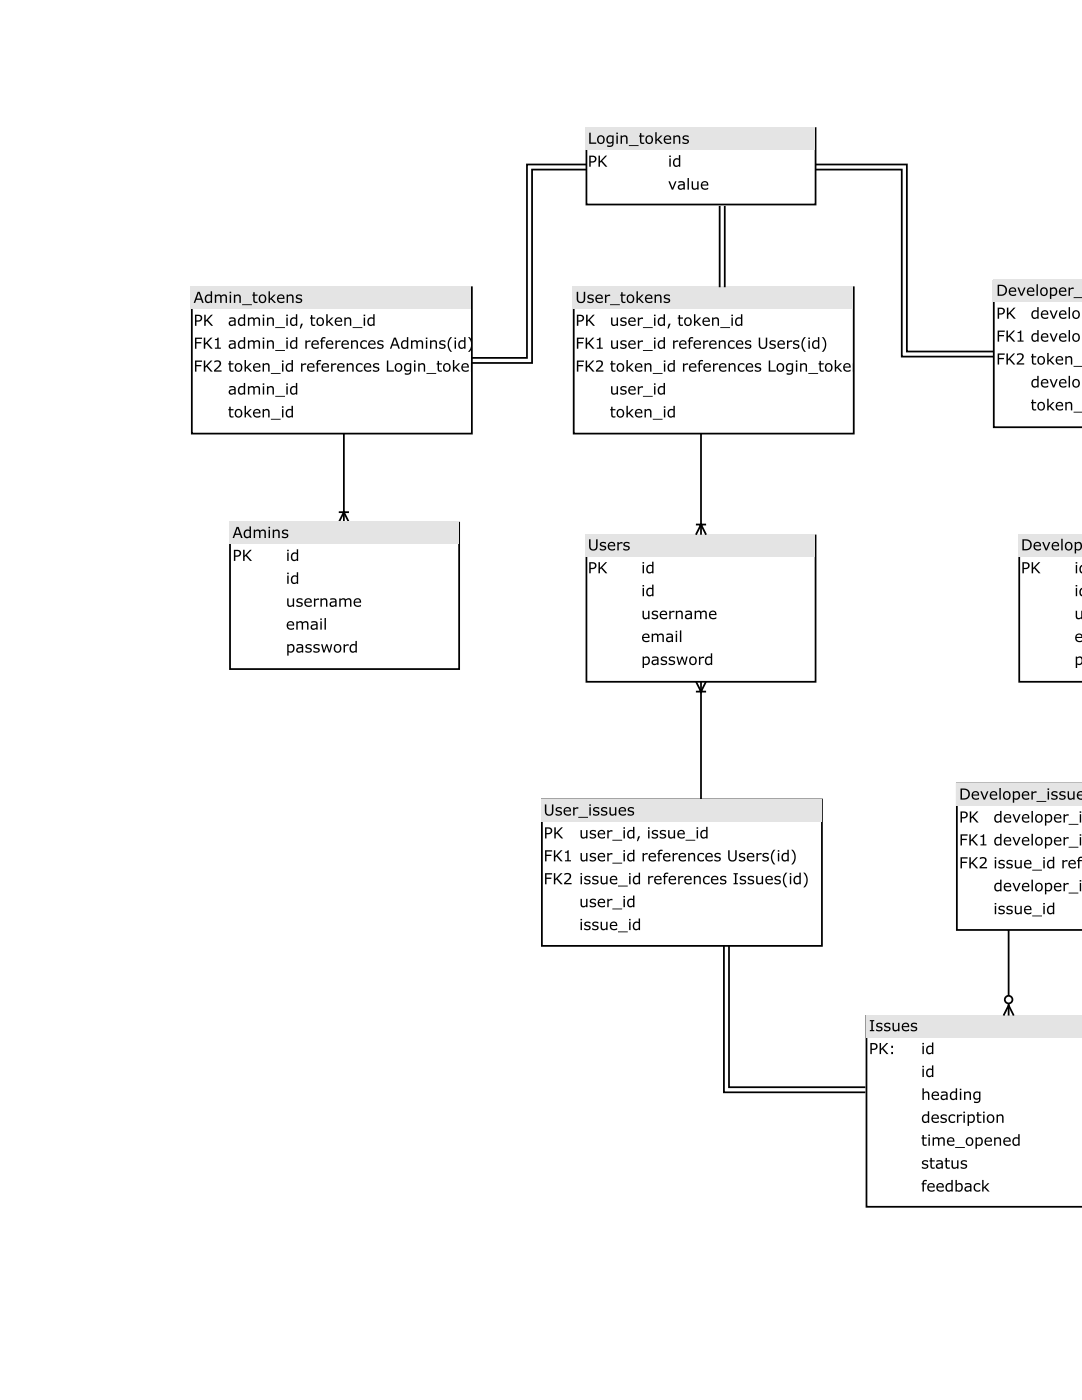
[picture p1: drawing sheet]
<svg xmlns="http://www.w3.org/2000/svg" width="216mm" height="279mm" viewBox="0 0 216 279" stroke-linecap="round" stroke-linejoin="round" font-family="sans-serif">
<path d="M117 25.6h45.7v15.2h-45.7z" fill="none" stroke="#000" stroke-width=".35"/>
<path d="M116.8 25.4h45.7v4.6h-45.7z" fill="#e4e4e4"/>
<g fill="#000">
<path d="M117.6 26.5h.3v1.9h1.1v.3h-1.4zM119.3 27.2a.82 .82 0 0 1 1.1 .1 .82 .82 0 0 1 0 1.1 .82 .82 0 0 1-1.1 .1l-.2-.6zM119.5 27.4a.57 .57 0 0 0 0 .8 .57 .57 0 0 0 .8 0 .58 .58 0 0 0 0-.7 .58 .58 0 0 0-.8-.1zM121.2 27.2a.78 .78 0 0 1 1-.1l.2-.1v1.5a.86 .86 0 0 1-1.2 .8v-.3h.1a.55 .55 0 0 0 .6 .1 .55 .55 0 0 0 .3-.6 .75 .75 0 0 1-1 0 .75 .75 0 0 1-.2-1zM121.4 27.4a.57 .57 0 0 0-.1 .8 .57 .57 0 0 0 .9 0v-.9l-.4-.1zM123 26.5h.3v.3h-.3zM123 27h.3v1.7h-.3zM123.8 27h.3v.2a.61 .61 0 0 1 .7-.2 .61 .61 0 0 1 .4 .6v1.1h-.3v-.9a.44 .44 0 0 0-.2-.6 .44 .44 0 0 0-.6 .3v1.2h-.3zM125.5 29h1.9v.1h-1.9zM127.7 26.6h.3v.4h.6v.3h-.6v.7a.36 .36 0 0 0 .1 .5 .36 .36 0 0 0 .5-.1v.3a.61 .61 0 0 1-.9-.5v-.9h-.2v-.3h.2zM129 27.2a.82 .82 0 0 1 1.1 .1 .82 .82 0 0 1 0 1.1 .82 .82 0 0 1-1.1 .1l-.2-.6zM129.2 27.4a.57 .57 0 0 0-.1 .8 .57 .57 0 0 0 .9 0 .58 .58 0 0 0-.1-.7 .58 .58 0 0 0-.7-.1zM130.8 26.4h.2v1.5l.8-.9h.4l-.8 .8 .9 .9h-.4l-.7-.7-.2 .1v.6h-.2zM132.6 27.2a.74 .74 0 0 1 1-.2 .74 .74 0 0 1 .3 .9h-1.2a.67 .67 0 0 0 .5 .6 .67 .67 0 0 0 .7-.2v.3a.93 .93 0 0 1-1.2-.1 .93 .93 0 0 1-.1-1.3zM132.9 27.4l-.2 .3h1a.46 .46 0 0 0-.3-.5 .46 .46 0 0 0-.5 .2zM134.4 27h.2v.2a.61 .61 0 0 1 .7-.2 .61 .61 0 0 1 .4 .6v1.1h-.2v-.9a.44 .44 0 0 0-.3-.6 .44 .44 0 0 0-.6 .3v1.2h-.2zM136.4 27.2l.8-.2 .2 .1v.3a.52 .52 0 0 0-.9 .2l.3 .1a.53 .53 0 0 1 .7 .6 .53 .53 0 0 1-.7 .4l-.6-.1v-.3a.58 .58 0 0 0 1-.1l-.4-.2a.51 .51 0 0 1-.5-.2 .51 .51 0 0 1 .1-.6z"/>
<path d="M117.6 31.1h.6a.71 .71 0 0 1 .8 .7 .71 .71 0 0 1-.8 .6h-.3v.9h-.3zM117.9 31.3v.9a.53 .53 0 0 0 .7-.1 .53 .53 0 0 0 0-.7zM119.4 31.1h.3v1.1l1.1-1.1h.3l-.9 1 1 1.2h-.4l-.9-1-.2 .2v.8h-.3z"/>
<path d="M133.5 31h.4v.3h-.4zM133.6 31.6h.2v1.7h-.2zM134.5 31.8a.78 .78 0 0 1 1-.1v-.7h.2v2.3h-.2v-.2a.76 .76 0 0 1-1.1 0 .76 .76 0 0 1-.1-1zM134.7 32a.58 .58 0 0 0-.1 .8 .58 .58 0 0 0 .7 .1h.2v-1l-.4-.1z"/>
<path d="M133.4 36.2h.3l.5 1.3 .5-1.3h.3l-.7 1.6h-.3zM135.4 36.2h.2a.7 .7 0 0 1 1 .5v1.1h-.2v-.1a.6 .6 0 0 1-.8 .2 .6 .6 0 0 1-.3-.8 .6 .6 0 0 1 .8-.3h.1a.21 .21 0 0 0 .1-.3 .21 .21 0 0 0-.3-.1l-.6 .1zM135.6 37.1a.41 .41 0 0 0 .2 .6 .41 .41 0 0 0 .6-.3v-.4zM137.2 35.5h.3v2.3h-.3zM138 36.2h.3v.9a.44 .44 0 0 0 .3 .6 .44 .44 0 0 0 .5-.3v-1.2h.3v1.6h-.3v-.1a.61 .61 0 0 1-.7 .2 .61 .61 0 0 1-.4-.6zM140.1 36.4a.74 .74 0 0 1 .9-.2 .74 .74 0 0 1 .3 .8h-1.2a.67 .67 0 0 0 .5 .6 .67 .67 0 0 0 .7-.2v.3a.93 .93 0 0 1-1.2-.1 .93 .93 0 0 1 0-1.2zM140.3 36.5l-.2 .3h1a.46 .46 0 0 0-.3-.4 .46 .46 0 0 0-.5 .1z"/>
</g>
<path d="M172.9 202.7h43v38.1h-43z" fill="#fff"/>
<path d="M215.9 202.7h-43v38.1h43" fill="none" stroke="#000" stroke-width=".35"/>
<path d="M172.9 202.5h43v4.6h-43z" fill="#e4e4e4"/>
<g fill="#000">
<path d="M173.6 203.6h.8v.2h-.2v1.8h.2v.2h-.8v-.2h.3v-1.8h-.3zM175 204.2l.8-.1 .2 .1v.3a.52 .52 0 0 0-.9 .2l.4 .1a.53 .53 0 0 1 .6 .6 .53 .53 0 0 1-.7 .4l-.6-.1v-.3a.58 .58 0 0 0 1-.1l-.3-.2a.51 .51 0 0 1-.6-.2 .51 .51 0 0 1 .1-.7zM176.6 204.2l.8-.1 .2 .1v.3a.52 .52 0 0 0-.9 .2l.3 .1a.53 .53 0 0 1 .7 .6 .53 .53 0 0 1-.7 .4l-.6-.1v-.3a.58 .58 0 0 0 1-.1l-.3-.2a.51 .51 0 0 1-.6-.2 .51 .51 0 0 1 .1-.7zM178.1 204.1h.3v1a.44 .44 0 0 0 .2 .5 .44 .44 0 0 0 .6-.2v-1.3h.3v1.7h-.3v-.2a.61 .61 0 0 1-.7 .2 .61 .61 0 0 1-.4-.6zM180.1 204.3a.74 .74 0 0 1 .9-.2 .74 .74 0 0 1 .4 .9h-1.2a.67 .67 0 0 0 .5 .6 .67 .67 0 0 0 .7-.2v.3a.93 .93 0 0 1-1.3-.1 .93 .93 0 0 1 0-1.3zM180.3 204.5l-.1 .3h.9a.46 .46 0 0 0-.2-.5 .46 .46 0 0 0-.6 .2zM181.9 204.2l.8-.1 .3 .1v.3a.52 .52 0 0 0-1 .2l.4 .1a.53 .53 0 0 1 .6 .6 .53 .53 0 0 1-.7 .4l-.6-.1v-.3a.58 .58 0 0 0 1-.1l-.3-.2a.51 .51 0 0 1-.6-.2 .51 .51 0 0 1 .1-.7z"/>
<path d="M173.7 208.2h.6a.71 .71 0 0 1 .8 .7 .71 .71 0 0 1-.8 .6h-.3v.9h-.3zM174 208.4v.9a.53 .53 0 0 0 .7-.1 .53 .53 0 0 0-.1-.7zM175.5 208.2h.3v1.1l1.1-1.1h.3l-1 1 1.1 1.2h-.4l-.9-1-.2 .2v.8h-.3zM177.8 208.7h.4v.4h-.4zM177.8 209.9h.4v.5h-.4z"/>
<path d="M184 208.1h.4v.3h-.4zM184.1 208.7h.2v1.7h-.2zM185 208.9a.78 .78 0 0 1 1-.1v-.7h.2v2.3h-.2v-.2a.76 .76 0 0 1-1.1 0 .76 .76 0 0 1-.1-1zM185.2 209.1a.58 .58 0 0 0-.1 .8 .58 .58 0 0 0 .8 .1h.1v-1l-.4-.1z"/>
<path d="M184 212.7h.4v.3h-.4zM184.1 213.3h.2v1.6h-.2zM185 213.5a.78 .78 0 0 1 1-.2v-.7h.2v2.3h-.2v-.1a.76 .76 0 0 1-1.1 0 .76 .76 0 0 1-.1-1.1zM185.2 213.7a.58 .58 0 0 0-.1 .7 .58 .58 0 0 0 .8 .2l.1-.1v-.9l-.4-.1z"/>
<path d="M184.1 217.2h.2v.8a.61 .61 0 0 1 .7-.2 .61 .61 0 0 1 .4 .6v1.1h-.2v-.9a.44 .44 0 0 0-.3-.6 .44 .44 0 0 0-.6 .3v1.2h-.2zM186.1 218a.74 .74 0 0 1 .9-.1 .74 .74 0 0 1 .4 .8h-1.2a.67 .67 0 0 0 .4 .6 .67 .67 0 0 0 .7-.2v.3a.93 .93 0 0 1-1.2-.1 .93 .93 0 0 1 0-1.3zM186.3 218.2l-.1 .3h.9a.46 .46 0 0 0-.3-.5 .46 .46 0 0 0-.5 .2zM187.8 217.9l.3-.1a.7 .7 0 0 1 1 .6v1.1h-.3v-.2a.6 .6 0 0 1-.8 .2 .6 .6 0 0 1-.2-.7 .6 .6 0 0 1 .7-.4h.2a.21 .21 0 0 0 .1-.3 .21 .21 0 0 0-.3 0l-.7 .1zM188 218.8a.41 .41 0 0 0 .3 .5 .41 .41 0 0 0 .5-.2v-.5zM189.7 218a.78 .78 0 0 1 1-.1v-.7h.3v2.3h-.3v-.2a.76 .76 0 0 1-1 0 .76 .76 0 0 1-.1-1zM189.9 218.2a.58 .58 0 0 0-.1 .8 .58 .58 0 0 0 .8 .2l.1-.1v-1h-.4zM191.5 217.3h.3v.3h-.3zM191.5 217.9h.3v1.6h-.3zM192.4 217.9h.2v.1a.61 .61 0 0 1 .7-.2 .61 .61 0 0 1 .5 .6v1.1h-.3v-.9a.44 .44 0 0 0-.3-.6 .44 .44 0 0 0-.6 .3v1.2h-.2zM194.4 218a.78 .78 0 0 1 1-.1h.2v1.4a.86 .86 0 0 1-1.3 .8v-.3h.2a.55 .55 0 0 0 .6 .1 .55 .55 0 0 0 .3-.6 .75 .75 0 0 1-1.1 0 .75 .75 0 0 1-.1-1zM194.6 218.2a.57 .57 0 0 0-.1 .8 .57 .57 0 0 0 .9 .1v-1h-.4z"/>
<path d="M184.1 226.5h.2v.5h.6v.2h-.6v.8a.36 .36 0 0 0 .2 .4 .36 .36 0 0 0 .4 0v.2a.61 .61 0 0 1-.8-.5v-.9h-.2v-.2h.2zM185.2 226.4h.4v.3h-.4zM185.3 227h.2v1.7h-.2zM186.1 227h.3v.2a.63 .63 0 0 1 1 0 .62 .62 0 0 1 .7-.3 .62 .62 0 0 1 .4 .7v1.1h-.3v-1a.4 .4 0 0 0-.3-.5 .4 .4 0 0 0-.5 .4v1.1h-.2v-1a.42 .42 0 0 0-.3-.5 .42 .42 0 0 0-.5 .2v1.3h-.3zM189.2 227.2a.74 .74 0 0 1 .9-.2 .74 .74 0 0 1 .3 .9h-1.2a.67 .67 0 0 0 .5 .6 .67 .67 0 0 0 .7-.2v.3a.93 .93 0 0 1-1.2-.2 .93 .93 0 0 1 0-1.2zM189.4 227.3l-.2 .3h1a.46 .46 0 0 0-.3-.4 .46 .46 0 0 0-.5 .1zM190.6 228.9h1.9v.2h-1.9zM192.9 227.2a.82 .82 0 0 1 1.1 .1 .82 .82 0 0 1 0 1.1 .82 .82 0 0 1-1.1 .1l-.2-.7zM193.1 227.3a.57 .57 0 0 0-.1 .9 .57 .57 0 0 0 .9 0 .58 .58 0 0 0-.1-.8 .58 .58 0 0 0-.7-.1zM194.7 227h.2v.2a.76 .76 0 0 1 1.1-.1 .76 .76 0 0 1 .1 1.1 .75 .75 0 0 1-1.2 .4v.7h-.2zM194.9 227.4v.9a.61 .61 0 0 0 .9-.3 .61 .61 0 0 0-.5-.8zM196.7 227.2a.74 .74 0 0 1 .9-.2 .74 .74 0 0 1 .3 .9h-1.2a.67 .67 0 0 0 .5 .6 .67 .67 0 0 0 .7-.2v.3a.93 .93 0 0 1-1.2-.2 .93 .93 0 0 1 0-1.2zM196.9 227.3l-.2 .3h1a.46 .46 0 0 0-.3-.4 .46 .46 0 0 0-.5 .1zM198.4 227h.2v.2a.61 .61 0 0 1 .8-.2 .61 .61 0 0 1 .4 .6v1.1h-.3v-1a.44 .44 0 0 0-.3-.5 .44 .44 0 0 0-.6 .2v1.3h-.2zM200.4 227.2a.74 .74 0 0 1 .9-.2 .74 .74 0 0 1 .4 .9h-1.2a.67 .67 0 0 0 .4 .6 .67 .67 0 0 0 .8-.2v.3a.93 .93 0 0 1-1.3-.2 .93 .93 0 0 1 0-1.2zM200.6 227.3l-.1 .3h.9a.46 .46 0 0 0-.3-.4 .46 .46 0 0 0-.5 .1zM202.2 227.2a.78 .78 0 0 1 1-.1v-.8h.3v2.4h-.3v-.2a.76 .76 0 0 1-1.1 0 .76 .76 0 0 1 0-1zM202.4 227.4a.58 .58 0 0 0-.1 .7 .58 .58 0 0 0 .8 .2l.1-.1v-.9l-.4-.1z"/>
<path d="M184.2 235.6l.8-.1-.1 .3a.41 .41 0 0 0-.6 .3h.5v.3h-.4v1.4h-.3v-1.4h-.2v-.3h.2zM185.2 236.3a.74 .74 0 0 1 .9-.2 .74 .74 0 0 1 .4 .9h-1.2a.67 .67 0 0 0 .5 .6 .67 .67 0 0 0 .7-.2v.3a.93 .93 0 0 1-1.3-.1 .93 .93 0 0 1 0-1.3zM185.4 236.5l-.1 .3h.9a.46 .46 0 0 0-.2-.5 .46 .46 0 0 0-.6 .2zM187 236.3a.74 .74 0 0 1 1-.2 .74 .74 0 0 1 .3 .9h-1.2a.67 .67 0 0 0 .5 .6 .67 .67 0 0 0 .7-.2v.3a.93 .93 0 0 1-1.2-.1 .93 .93 0 0 1-.1-1.3zM187.3 236.5l-.2 .3h1a.46 .46 0 0 0-.3-.5 .46 .46 0 0 0-.5 .2zM188.9 236.3a.78 .78 0 0 1 .9-.1v-.7h.3v2.3h-.3v-.2a.76 .76 0 0 1-1 0 .76 .76 0 0 1-.1-1zM189.1 236.5a.58 .58 0 0 0-.1 .8 .58 .58 0 0 0 .7 .2l.1-.1v-1l-.4-.1zM190.7 235.5h.2v.8a.73 .73 0 0 1 1-.1 .73 .73 0 0 1 .2 1 .75 .75 0 0 1-1.2 .5l-.2 .1zM190.9 236.5v1a.61 .61 0 0 0 .9-.3 .61 .61 0 0 0-.5-.8zM192.6 236.2l.2-.1a.7 .7 0 0 1 1 .6v1.1h-.2v-.2a.6 .6 0 0 1-.8 .2 .6 .6 0 0 1-.3-.7 .6 .6 0 0 1 .8-.4h.1a.21 .21 0 0 0 .1-.3 .21 .21 0 0 0-.3-.1l-.6 .2zM192.8 237.1a.41 .41 0 0 0 .2 .5 .41 .41 0 0 0 .6-.2v-.5zM194.5 236.3l.7-.2 .4 .1v.3a.63 .63 0 0 0-.9 0 .63 .63 0 0 0 0 .9 .63 .63 0 0 0 .9 0v.3a.89 .89 0 0 1-1.2-.2 .89 .89 0 0 1 .1-1.2zM196 235.5h.3v1.5l.8-.9h.3l-.8 .8 .9 .9h-.4l-.7-.7-.1 .1v.6h-.3z"/>
<path d="M184.1 231.7l.8-.1 .3 .1v.3a.52 .52 0 0 0-.9 .1l.3 .2a.53 .53 0 0 1 .7 .5 .53 .53 0 0 1-.8 .5l-.6-.2v-.3a.58 .58 0 0 0 1-.1l-.3-.2a.51 .51 0 0 1-.6-.2 .51 .51 0 0 1 .1-.6zM185.7 231.1h.2v.5h.6v.2h-.6v.8a.36 .36 0 0 0 .2 .4 .36 .36 0 0 0 .4 0v.2a.61 .61 0 0 1-.8-.5v-.9h-.2v-.2h.2zM186.9 231.6h.2a.7 .7 0 0 1 1 .5v1.1h-.2v-.1a.6 .6 0 0 1-.8 .1 .6 .6 0 0 1-.3-.7 .6 .6 0 0 1 .7-.3l.2-.1a.21 .21 0 0 0 .1-.3 .21 .21 0 0 0-.3 0l-.6 .1zM187.1 232.5a.41 .41 0 0 0 .2 .6 .41 .41 0 0 0 .6-.3v-.4zM188.7 231.1h.3v.5h.5v.2h-.5v.8a.36 .36 0 0 0 .1 .4 .36 .36 0 0 0 .4 0v.2a.61 .61 0 0 1-.8-.5v-.9h-.2v-.2h.2zM189.9 231.6h.2v.9a.44 .44 0 0 0 .3 .5 .44 .44 0 0 0 .6-.2v-1.2h.3v1.6h-.3v-.2a.61 .61 0 0 1-.7 .3 .61 .61 0 0 1-.4-.7zM191.9 231.7l.8-.1 .2 .1v.3a.52 .52 0 0 0-.9 .1l.3 .2a.53 .53 0 0 1 .7 .5 .53 .53 0 0 1-.7 .5l-.6-.2v-.3a.58 .58 0 0 0 1-.1l-.3-.2a.51 .51 0 0 1-.6-.2 .51 .51 0 0 1 .1-.6z"/>
<path d="M184.2 222.6a.78 .78 0 0 1 .9-.1v-.7h.3v2.3h-.3v-.2a.76 .76 0 0 1-1 0 .76 .76 0 0 1-.1-1zM184.4 222.8a.58 .58 0 0 0-.1 .8 .58 .58 0 0 0 .7 .2l.1-.1v-1l-.4-.1zM186.1 222.6a.74 .74 0 0 1 .9-.2 .74 .74 0 0 1 .3 .9h-1.2a.67 .67 0 0 0 .5 .6 .67 .67 0 0 0 .7-.2v.3a.93 .93 0 0 1-1.2-.1 .93 .93 0 0 1 0-1.3zM186.3 222.7l-.2 .4h1a.46 .46 0 0 0-.3-.5 .46 .46 0 0 0-.5 .1zM187.8 222.5l.8-.1 .3 .1v.3a.52 .52 0 0 0-.9 .1l.3 .2a.53 .53 0 0 1 .7 .5 .53 .53 0 0 1-.7 .5l-.6-.1v-.3a.58 .58 0 0 0 1-.1l-.4-.2a.51 .51 0 0 1-.6-.2 .51 .51 0 0 1 .1-.7zM189.5 222.6l.7-.2 .4 .1v.3a.63 .63 0 0 0-.9 0 .63 .63 0 0 0 0 .9 .63 .63 0 0 0 .9 0v.3a.89 .89 0 0 1-1.2-.2 .89 .89 0 0 1 .1-1.2zM190.9 222.4h.3v.3l.4-.3h.4v.3h-.4l-.4 .2v1.2h-.3zM192.2 221.9h.3v.2h-.3zM192.2 222.4h.3v1.7h-.3zM193.1 222.4h.3v.2a.76 .76 0 0 1 1 0 .76 .76 0 0 1 .1 1 .75 .75 0 0 1-1.1 .4v.7h-.3zM193.4 222.8v1a.61 .61 0 0 0 .9-.4 .61 .61 0 0 0-.6-.7zM195 221.9h.3v.5h.5v.3h-.5v.7a.36 .36 0 0 0 .1 .4 .36 .36 0 0 0 .4 0v.3a.61 .61 0 0 1-.8-.6v-.8h-.2v-.3h.2zM196.2 221.9h.3v.2h-.3zM196.2 222.4h.3v1.7h-.3zM197.1 222.6a.82 .82 0 0 1 1.1 .1 .82 .82 0 0 1 0 1.1 .82 .82 0 0 1-1.1 .1l-.2-.6zM197.3 222.8a.57 .57 0 0 0-.1 .8 .57 .57 0 0 0 .9 0 .58 .58 0 0 0-.1-.7 .58 .58 0 0 0-.7-.1zM198.9 222.4h.2v.2a.61 .61 0 0 1 .7-.2 .61 .61 0 0 1 .4 .6v1.1h-.2v-1a.44 .44 0 0 0-.3-.5 .44 .44 0 0 0-.6 .2v1.3h-.2z"/>
</g>
<path d="M117 106.9h45.7v29.2h-45.7z" fill="#fff"/>
<path d="M117 106.9h45.7v29.2h-45.7z" fill="none" stroke="#000" stroke-width=".35"/>
<path d="M116.8 106.5h45.7v4.6h-45.7z" fill="#e4e4e4"/>
<g fill="#000">
<path d="M117.6 112.2h.6a.71 .71 0 0 1 .8 .7 .71 .71 0 0 1-.8 .7h-.3v.8h-.3zM117.9 112.4v.9a.53 .53 0 0 0 .7-.1 .53 .53 0 0 0 0-.7zM119.4 112.2h.3v1.2l1.1-1.2h.3l-.9 1 1 1.2h-.4l-.9-1-.2 .3v.7h-.3z"/>
<path d="M117.5 107.6h.3v1.4a.56 .56 0 0 0 .6 .6 .56 .56 0 0 0 .5-.6v-1.4h.3v1.4a.85 .85 0 0 1-.8 .9 .85 .85 0 0 1-.9-.9zM119.9 108.3l.8-.1 .2 .1v.3a.52 .52 0 0 0-.9 .1l.3 .2a.53 .53 0 0 1 .7 .5 .53 .53 0 0 1-.7 .5l-.6-.2v-.3a.58 .58 0 0 0 1-.1l-.4-.2a.51 .51 0 0 1-.5-.2 .51 .51 0 0 1 .1-.6zM121.5 108.4a.74 .74 0 0 1 .9-.2 .74 .74 0 0 1 .4 .8h-1.3a.67 .67 0 0 0 .5 .6 .67 .67 0 0 0 .7-.2v.3a.93 .93 0 0 1-1.2-.1 .93 .93 0 0 1 0-1.2zM121.7 108.5l-.2 .3h1a.46 .46 0 0 0-.3-.4 .46 .46 0 0 0-.5 .1zM123.2 108.2h.3v.2l.4-.2h.3v.3h-.4l-.3 .2v1.1h-.3zM124.5 108.3l.9-.1 .2 .1v.3a.52 .52 0 0 0-.9 .1l.3 .2a.53 .53 0 0 1 .7 .5 .53 .53 0 0 1-.7 .5l-.6-.2v-.3a.58 .58 0 0 0 1-.1l-.4-.2a.51 .51 0 0 1-.5-.2 .51 .51 0 0 1 0-.6z"/>
<path d="M128.2 112.2h.3v.3h-.3zM128.2 112.8h.3v1.6h-.3zM129.2 112.9a.78 .78 0 0 1 .9-.1v-.7h.3v2.3h-.3v-.2a.76 .76 0 0 1-1 0 .76 .76 0 0 1-.1-1zM129.4 113.1a.58 .58 0 0 0-.1 .8 .58 .58 0 0 0 .7 .2l.1-.1v-1h-.4z"/>
<path d="M128.2 116.8h.3v.2h-.3zM128.2 117.3h.3v1.7h-.3zM129.2 117.5a.78 .78 0 0 1 .9-.1v-.7h.3v2.3h-.3v-.2a.76 .76 0 0 1-1 0 .76 .76 0 0 1-.1-1zM129.4 117.7a.58 .58 0 0 0-.1 .8 .58 .58 0 0 0 .7 .2l.1-.1v-1l-.4-.1z"/>
<path d="M128.2 121.9h.3v.9a.44 .44 0 0 0 .3 .6 .44 .44 0 0 0 .5-.3v-1.2h.3v1.7h-.3v-.2a.61 .61 0 0 1-.7 .2 .61 .61 0 0 1-.4-.6zM130.2 122l.8-.1 .3 .1v.3a.52 .52 0 0 0-1 .1l.4 .2a.53 .53 0 0 1 .6 .5 .53 .53 0 0 1-.7 .5l-.6-.1v-.4a.58 .58 0 0 0 1-.1l-.3-.1a.51 .51 0 0 1-.6-.3 .51 .51 0 0 1 .1-.6zM131.8 122.1a.74 .74 0 0 1 1-.2 .74 .74 0 0 1 .3 .9h-1.2a.67 .67 0 0 0 .5 .6 .67 .67 0 0 0 .7-.2v.3a.93 .93 0 0 1-1.3-.2 .93 .93 0 0 1 0-1.2zM132.1 122.2l-.2 .3h1a.46 .46 0 0 0-.3-.4 .46 .46 0 0 0-.5 .1zM133.6 121.9h.2v.2l.5-.2h.3v.3h-.4l-.4 .2v1.2h-.2zM134.8 121.9h.3v.2a.61 .61 0 0 1 .7-.2 .61 .61 0 0 1 .4 .6v1.1h-.2v-1a.44 .44 0 0 0-.3-.5 .44 .44 0 0 0-.6 .2v1.3h-.3zM136.8 121.9h.2a.7 .7 0 0 1 1.1 .5v1.2h-.3v-.2a.6 .6 0 0 1-.8 .2 .6 .6 0 0 1-.3-.8 .6 .6 0 0 1 .8-.3h.1a.21 .21 0 0 0 .1-.3 .21 .21 0 0 0-.3-.1l-.6 .1zM137 122.9a.41 .41 0 0 0 .3 .5 .41 .41 0 0 0 .5-.3v-.4zM138.6 121.9h.3v.2a.63 .63 0 0 1 1 0 .62 .62 0 0 1 .7-.3 .62 .62 0 0 1 .4 .7v1.1h-.2v-1a.4 .4 0 0 0-.4-.5 .4 .4 0 0 0-.4 .4v1.1h-.3v-1a.42 .42 0 0 0-.3-.5 .42 .42 0 0 0-.5 .2v1.3h-.3zM141.7 122.1a.74 .74 0 0 1 .9-.2 .74 .74 0 0 1 .4 .9h-1.3a.67 .67 0 0 0 .5 .6 .67 .67 0 0 0 .7-.2v.3a.93 .93 0 0 1-1.2-.2 .93 .93 0 0 1 0-1.2zM141.9 122.2l-.2 .3h1a.46 .46 0 0 0-.3-.4 .46 .46 0 0 0-.5 .1z"/>
<path d="M128.3 126.7a.74 .74 0 0 1 .9-.2 .74 .74 0 0 1 .4 .8h-1.2a.67 .67 0 0 0 .4 .6 .67 .67 0 0 0 .8-.2v.3a.93 .93 0 0 1-1.3-.1 .93 .93 0 0 1 0-1.2zM128.5 126.8l-.1 .3h.9a.46 .46 0 0 0-.2-.4 .46 .46 0 0 0-.6 .1zM130 126.5h.3v.2a.63 .63 0 0 1 1 0 .62 .62 0 0 1 .7-.3 .62 .62 0 0 1 .5 .6v1.1h-.3v-.9a.4 .4 0 0 0-.4-.5 .4 .4 0 0 0-.4 .4v1h-.3v-.9a.42 .42 0 0 0-.2-.5 .42 .42 0 0 0-.6 .2v1.2h-.3zM133 126.5h.3a.7 .7 0 0 1 1 .5v1.1h-.3v-.1a.6 .6 0 0 1-.8 .1 .6 .6 0 0 1-.2-.7 .6 .6 0 0 1 .7-.3l.2-.1a.21 .21 0 0 0 .1-.3 .21 .21 0 0 0-.3 0l-.7 .1zM133.2 127.4a.41 .41 0 0 0 .3 .6 .41 .41 0 0 0 .5-.3v-.4zM134.8 125.9h.3v.3h-.3zM134.8 126.5h.3v1.6h-.3zM135.7 125.8h.2v2.3h-.2z"/>
<path d="M128.2 131h.3v.2a.76 .76 0 0 1 1 0 .76 .76 0 0 1 .1 1 .75 .75 0 0 1-1.1 .4v.7h-.3zM128.5 131.4v1a.61 .61 0 0 0 .9-.3 .61 .61 0 0 0-.5-.8zM130.1 131.1l.3-.1a.7 .7 0 0 1 1 .6v1.1h-.3v-.2a.6 .6 0 0 1-.8 .2 .6 .6 0 0 1-.2-.7 .6 .6 0 0 1 .7-.4h.2a.21 .21 0 0 0 .1-.3 .21 .21 0 0 0-.3-.1l-.7 .2zM130.4 132a.41 .41 0 0 0 .2 .5 .41 .41 0 0 0 .5-.2v-.5zM132 131.2l.8-.2 .3 .1v.3a.52 .52 0 0 0-1 .2l.4 .1a.53 .53 0 0 1 .6 .6 .53 .53 0 0 1-.7 .4l-.6-.1v-.3a.58 .58 0 0 0 1-.1l-.3-.2a.51 .51 0 0 1-.6-.2 .51 .51 0 0 1 .1-.6zM133.6 131.2l.8-.2 .3 .1-.1 .3a.52 .52 0 0 0-.9 .2l.4 .1a.53 .53 0 0 1 .6 .6 .53 .53 0 0 1-.7 .4l-.6-.1v-.3a.58 .58 0 0 0 1-.1l-.3-.2a.51 .51 0 0 1-.6-.2 .51 .51 0 0 1 .1-.6zM135 131h.3l.3 1.3 .4-1.3h.2l.4 1.3 .3-1.3h.3l-.4 1.7h-.3l-.4-1.3-.4 1.3h-.3zM137.7 131.2a.82 .82 0 0 1 1.1 .1 .82 .82 0 0 1 0 1.1 .82 .82 0 0 1-1.1 .1l-.2-.6zM137.9 131.4a.57 .57 0 0 0-.1 .8 .57 .57 0 0 0 .9 0 .58 .58 0 0 0 0-.7 .58 .58 0 0 0-.8-.1zM139.5 131h.2v.3l.5-.2h.3v.2h-.4l-.4 .2v1.2h-.2zM140.9 131.2a.78 .78 0 0 1 .9-.1v-.7h.3v2.3h-.3v-.2a.76 .76 0 0 1-1 0 .76 .76 0 0 1-.1-1zM141.1 131.4a.58 .58 0 0 0-.1 .8 .58 .58 0 0 0 .7 .2l.1-.1v-1l-.4-.1z"/>
</g>
<path d="M138.9 136l1 2 1-2M138.9 138h2M139.9 136v23.6" fill="none" stroke="#000" stroke-width=".35"/>
<path d="M108.1 159.6h55.9v29.2h-55.9z" fill="#fff"/>
<path d="M108.1 159.6h55.9v29.2h-55.9z" fill="none" stroke="#000" stroke-width=".35"/>
<path d="M107.9 159.5h55.9v4.5h-55.9z" fill="#e4e4e4"/>
<g fill="#000">
<path d="M108.8 169.7h1.4v.2h-1.1v.7h.9v.2h-.9v1.1h-.3zM110.5 169.7h.3v1.1l1.1-1.1h.3l-.9 1 1 1.2h-.4l-.9-1-.2 .2v.8h-.3zM112.7 170l.8-.3v2h.4v.2h-1.2v-.2h.5v-1.5h-.5z"/>
<path d="M108.8 174.3h1.4v.2h-1.1v.6h.9v.3h-.9v1.1h-.3zM110.5 174.3h.3v1.1l1.1-1.1h.3l-.9 1 1 1.2h-.4l-.9-1-.2 .2v.8h-.3zM112.6 174.3a.78 .78 0 0 1 1-.1 .78 .78 0 0 1 .3 1l-1 1h1.2v.3h-1.5v-.3l.3-.3a1.18 1.18 0 0 0 .6-1.3l-.4-.1-.5 .2z"/>
<path d="M108.8 165.1h.6a.71 .71 0 0 1 .8 .7 .71 .71 0 0 1-.9 .7h-.2v.8h-.3zM109.1 165.4v.9a.53 .53 0 0 0 .7-.1 .53 .53 0 0 0-.1-.7zM110.6 165.1h.3v1.2l1.1-1.2h.3l-1 1.1 1.1 1.1h-.4l-.9-1-.2 .3v.7h-.3z"/>
<path d="M108.7 160.5h.3v1.4a.56 .56 0 0 0 .6 .7 .56 .56 0 0 0 .5-.7v-1.4h.3v1.4a.85 .85 0 0 1-.8 .9 .85 .85 0 0 1-.9-.9zM111 161.2l.8-.1 .3 .1v.3a.52 .52 0 0 0-.9 .1l.3 .2a.53 .53 0 0 1 .7 .5 .53 .53 0 0 1-.8 .5l-.5-.1v-.4a.58 .58 0 0 0 1-.1l-.4-.1a.51 .51 0 0 1-.6-.3 .51 .51 0 0 1 .1-.6zM112.7 161.3a.74 .74 0 0 1 .9-.2 .74 .74 0 0 1 .3 .9h-1.2a.67 .67 0 0 0 .5 .6 .67 .67 0 0 0 .7-.2v.3a.93 .93 0 0 1-1.2-.2 .93 .93 0 0 1 0-1.2zM112.9 161.4l-.2 .3h1a.46 .46 0 0 0-.3-.4 .46 .46 0 0 0-.5 .1zM114.4 161.1h.2v.2l.5-.2h.3v.3h-.4l-.4 .2v1.2h-.2zM115.4 163h1.9v.2h-1.9zM117.6 160.5h.3v.3h-.3zM117.6 161.1h.3v1.7h-.3zM118.5 161.2l.8-.1 .3 .1-.1 .3a.52 .52 0 0 0-.9 .1l.4 .2a.53 .53 0 0 1 .6 .5 .53 .53 0 0 1-.7 .5l-.6-.1v-.4a.58 .58 0 0 0 1-.1l-.3-.1a.51 .51 0 0 1-.6-.3 .51 .51 0 0 1 .1-.6zM120.1 161.2l.8-.1 .2 .1v.3a.52 .52 0 0 0-.9 .1l.4 .2a.53 .53 0 0 1 .6 .5 .53 .53 0 0 1-.7 .5l-.6-.1v-.4a.58 .58 0 0 0 1-.1l-.3-.1a.51 .51 0 0 1-.6-.3 .51 .51 0 0 1 .1-.6zM121.6 161.1h.3v.9a.44 .44 0 0 0 .3 .6 .44 .44 0 0 0 .5-.3v-1.2h.3v1.7h-.3v-.2a.61 .61 0 0 1-.7 .2 .61 .61 0 0 1-.4-.6zM123.6 161.3a.74 .74 0 0 1 1-.2 .74 .74 0 0 1 .3 .9h-1.2a.67 .67 0 0 0 .5 .6 .67 .67 0 0 0 .7-.2v.3a.93 .93 0 0 1-1.3-.2 .93 .93 0 0 1 0-1.2zM123.9 161.4l-.2 .3h1a.46 .46 0 0 0-.3-.4 .46 .46 0 0 0-.5 .1zM125.4 161.2l.8-.1 .3 .1v.3a.52 .52 0 0 0-1 .1l.4 .2a.53 .53 0 0 1 .6 .5 .53 .53 0 0 1-.7 .5l-.6-.1v-.4a.58 .58 0 0 0 1-.1l-.3-.1a.51 .51 0 0 1-.6-.3 .51 .51 0 0 1 .1-.6z"/>
<path d="M115.8 174.2h.3v.3h-.3zM115.8 174.8h.3v1.7h-.3zM116.7 174.9l.8-.1 .3 .1v.3a.52 .52 0 0 0-.9 .1l.3 .2a.53 .53 0 0 1 .7 .5 .53 .53 0 0 1-.7 .5l-.6-.1v-.3a.58 .58 0 0 0 1-.2l-.4-.1a.51 .51 0 0 1-.5-.3 .51 .51 0 0 1 0-.6zM118.3 174.9l.8-.1 .3 .1v.3a.52 .52 0 0 0-.9 .1l.3 .2a.53 .53 0 0 1 .7 .5 .53 .53 0 0 1-.7 .5l-.6-.1v-.3a.58 .58 0 0 0 1-.2l-.4-.1a.51 .51 0 0 1-.6-.3 .51 .51 0 0 1 .1-.6zM119.8 174.8h.3v1a.44 .44 0 0 0 .3 .5 .44 .44 0 0 0 .6-.2v-1.3h.2v1.7h-.2v-.2a.61 .61 0 0 1-.8 .2 .61 .61 0 0 1-.4-.6zM121.9 175a.74 .74 0 0 1 .9-.2 .74 .74 0 0 1 .4 .9h-1.3a.67 .67 0 0 0 .5 .6 .67 .67 0 0 0 .7-.2v.3a.93 .93 0 0 1-1.2-.1 .93 .93 0 0 1 0-1.3zM122.1 175.1l-.2 .4h1a.46 .46 0 0 0-.3-.5 .46 .46 0 0 0-.5 .1zM123.3 176.7h2v.2h-2zM125.5 174.2h.3v.3h-.3zM125.5 174.8h.3v1.7h-.3zM126.5 175a.78 .78 0 0 1 .9-.1v-.7h.3v2.3h-.3v-.2a.76 .76 0 0 1-1 0 .76 .76 0 0 1-.1-1zM126.7 175.2a.58 .58 0 0 0-.1 .8 .58 .58 0 0 0 .7 .1h.1v-1l-.4-.1zM129.3 174.8h.3v.3l.4-.3h.4v.3h-.4l-.4 .2v1.2h-.3zM130.7 175a.74 .74 0 0 1 .9-.2 .74 .74 0 0 1 .4 .9h-1.2a.67 .67 0 0 0 .5 .6 .67 .67 0 0 0 .7-.2v.3a.93 .93 0 0 1-1.3-.1 .93 .93 0 0 1 0-1.3zM131 175.1l-.2 .4h1a.46 .46 0 0 0-.3-.5 .46 .46 0 0 0-.5 .1zM132.6 174.3l.7-.1v.2a.41 .41 0 0 0-.6 .4h.5v.2h-.5v1.5h-.2v-1.5h-.2v-.2h.2zM133.6 175a.74 .74 0 0 1 .9-.2 .74 .74 0 0 1 .4 .9h-1.2a.67 .67 0 0 0 .4 .6 .67 .67 0 0 0 .8-.2v.3a.93 .93 0 0 1-1.3-.1 .93 .93 0 0 1 0-1.3zM133.8 175.1l-.1 .4h.9a.46 .46 0 0 0-.2-.5 .46 .46 0 0 0-.6 .1zM135.3 174.8h.3v.3l.4-.3h.4v.3h-.4l-.4 .2v1.2h-.3zM136.7 175a.74 .74 0 0 1 .9-.2 .74 .74 0 0 1 .4 .9h-1.2a.67 .67 0 0 0 .5 .6 .67 .67 0 0 0 .7-.2v.3a.93 .93 0 0 1-1.3-.1 .93 .93 0 0 1 0-1.3zM136.9 175.1l-.1 .4h.9a.46 .46 0 0 0-.2-.5 .46 .46 0 0 0-.6 .1zM138.4 174.8h.3v.2a.61 .61 0 0 1 .7-.2 .61 .61 0 0 1 .4 .6v1.1h-.2v-1a.44 .44 0 0 0-.3-.5 .44 .44 0 0 0-.6 .2v1.3h-.3zM140.5 175l.7-.2 .4 .1v.3a.63 .63 0 0 0-.9 0 .63 .63 0 0 0 0 .9 .63 .63 0 0 0 .9 0v.3a.89 .89 0 0 1-1.2-.2 .89 .89 0 0 1 .1-1.2zM142.1 175a.74 .74 0 0 1 .9-.2 .74 .74 0 0 1 .4 .9h-1.3a.67 .67 0 0 0 .5 .6 .67 .67 0 0 0 .7-.2v.3a.93 .93 0 0 1-1.2-.1 .93 .93 0 0 1 0-1.3zM142.3 175.1l-.2 .4h1a.46 .46 0 0 0-.3-.5 .46 .46 0 0 0-.5 .1zM143.8 174.9l.8-.1 .3 .1v.3a.52 .52 0 0 0-.9 .1l.3 .2a.53 .53 0 0 1 .7 .5 .53 .53 0 0 1-.7 .5l-.6-.1v-.3a.58 .58 0 0 0 1-.2l-.4-.1a.51 .51 0 0 1-.5-.3 .51 .51 0 0 1 0-.6zM146.4 174.3h.8v.2h-.3v1.7h.3v.3h-.8v-.3h.3v-1.7h-.3zM147.8 174.9l.8-.1 .2 .1v.3a.52 .52 0 0 0-.9 .1l.3 .2a.53 .53 0 0 1 .7 .5 .53 .53 0 0 1-.7 .5l-.6-.1v-.3a.58 .58 0 0 0 1-.2l-.3-.1a.51 .51 0 0 1-.6-.3 .51 .51 0 0 1 .1-.6zM149.4 174.9l.8-.1 .2 .1v.3a.52 .52 0 0 0-.9 .1l.3 .2a.53 .53 0 0 1 .7 .5 .53 .53 0 0 1-.7 .5l-.6-.1v-.3a.58 .58 0 0 0 1-.2l-.3-.1a.51 .51 0 0 1-.6-.3 .51 .51 0 0 1 .1-.6zM150.9 174.8h.3v1a.44 .44 0 0 0 .2 .5 .44 .44 0 0 0 .6-.2v-1.3h.3v1.7h-.3v-.2a.61 .61 0 0 1-.7 .2 .61 .61 0 0 1-.4-.6zM152.9 175a.74 .74 0 0 1 .9-.2 .74 .74 0 0 1 .4 .9h-1.2a.67 .67 0 0 0 .4 .6 .67 .67 0 0 0 .8-.2v.3a.93 .93 0 0 1-1.3-.1 .93 .93 0 0 1 0-1.3zM153.1 175.1l-.1 .4h.9a.46 .46 0 0 0-.2-.5 .46 .46 0 0 0-.6 .1zM154.7 174.9l.8-.1 .3 .1-.1 .3a.52 .52 0 0 0-.9 .1l.4 .2a.53 .53 0 0 1 .6 .5 .53 .53 0 0 1-.7 .5l-.6-.1v-.3a.58 .58 0 0 0 1-.2l-.3-.1a.51 .51 0 0 1-.6-.3 .51 .51 0 0 1 .1-.6zM156.8 174.2h.3a2.01 2.01 0 0 0 0 2.9 .91 .91 0 0 1-.8-.9 2.19 2.19 0 0 1 .5-2zM157.6 174.2h.3v.3h-.3zM157.6 174.8h.3v1.7h-.3zM158.5 175a.78 .78 0 0 1 1-.1v-.7h.3v2.3h-.3v-.2a.76 .76 0 0 1-1 0 .76 .76 0 0 1-.1-1zM158.7 175.2a.58 .58 0 0 0-.1 .8 .58 .58 0 0 0 .8 .1h.1v-1l-.4-.1zM160.3 174.2a.91 .91 0 0 1 .8 .9 2.19 2.19 0 0 1-.5 2h-.3a2.01 2.01 0 0 0 0-2.9z"/>
<path d="M115.8 165.7h.3v.9a.44 .44 0 0 0 .3 .5 .44 .44 0 0 0 .5-.2v-1.2h.3v1.6h-.3v-.2a.61 .61 0 0 1-.7 .3 .61 .61 0 0 1-.4-.7zM117.8 165.8l.8-.1 .3 .1v.3a.52 .52 0 0 0-.9 .1l.3 .2a.53 .53 0 0 1 .7 .5 .53 .53 0 0 1-.7 .5l-.6-.2v-.3a.58 .58 0 0 0 1-.1l-.4-.2a.51 .51 0 0 1-.5-.2 .51 .51 0 0 1 0-.6zM119.5 165.9a.74 .74 0 0 1 .9-.2 .74 .74 0 0 1 .4 .8h-1.3a.67 .67 0 0 0 .5 .6 .67 .67 0 0 0 .7-.2v.3a.93 .93 0 0 1-1.2-.1 .93 .93 0 0 1 0-1.2zM119.7 166l-.2 .3h1a.46 .46 0 0 0-.3-.4 .46 .46 0 0 0-.5 .1zM121.2 165.7h.3v.2l.4-.2h.3v.3h-.4l-.3 .1v1.2h-.3zM122.2 167.6h1.9v.2h-1.9zM124.4 165.1h.3v.3h-.3zM124.4 165.7h.3v1.6h-.3zM125.4 165.9a.78 .78 0 0 1 .9-.2v-.7h.3v2.3h-.3v-.1a.76 .76 0 0 1-1 0 .76 .76 0 0 1-.1-1.1zM125.5 166a.58 .58 0 0 0-.1 .8 .58 .58 0 0 0 .8 .2l.1-.1v-.9l-.4-.1zM127.3 166.9h.4l-.4 1h-.2zM129.3 165.1h.3v.3h-.3zM129.3 165.7h.3v1.6h-.3zM130.2 165.8l.8-.1 .3 .1v.3a.52 .52 0 0 0-.9 .1l.3 .2a.53 .53 0 0 1 .6 .5 .53 .53 0 0 1-.7 .5l-.6-.2v-.3a.58 .58 0 0 0 1-.1l-.3-.2a.51 .51 0 0 1-.6-.2 .51 .51 0 0 1 .1-.6zM131.8 165.8l.8-.1 .3 .1-.1 .3a.52 .52 0 0 0-.9 .1l.4 .2a.53 .53 0 0 1 .6 .5 .53 .53 0 0 1-.7 .5l-.6-.2v-.3a.58 .58 0 0 0 1-.1l-.3-.2a.51 .51 0 0 1-.6-.2 .51 .51 0 0 1 .1-.6zM133.3 165.7h.3v.9a.44 .44 0 0 0 .3 .5 .44 .44 0 0 0 .5-.2v-1.2h.3v1.6h-.3v-.2a.61 .61 0 0 1-.7 .3 .61 .61 0 0 1-.4-.7zM135.4 165.9a.74 .74 0 0 1 .9-.2 .74 .74 0 0 1 .3 .8h-1.2a.67 .67 0 0 0 .5 .6 .67 .67 0 0 0 .7-.2v.3a.93 .93 0 0 1-1.2-.1 .93 .93 0 0 1 0-1.2zM135.6 166l-.2 .3h1a.46 .46 0 0 0-.3-.4 .46 .46 0 0 0-.5 .1zM136.8 167.6h1.9v.2h-1.9zM139 165.1h.3v.3h-.3zM139 165.7h.3v1.6h-.3zM139.9 165.9a.78 .78 0 0 1 1-.2v-.7h.3v2.3h-.3v-.1a.76 .76 0 0 1-1 0 .76 .76 0 0 1-.1-1.1zM140.1 166a.58 .58 0 0 0-.1 .8 .58 .58 0 0 0 .8 .2l.1-.1v-.9l-.4-.1z"/>
<path d="M115.8 170.2h.3v1a.44 .44 0 0 0 .3 .5 .44 .44 0 0 0 .5-.2v-1.3h.3v1.7h-.3v-.2a.61 .61 0 0 1-.7 .2 .61 .61 0 0 1-.4-.6zM117.8 170.4l.8-.2 .3 .1v.3a.52 .52 0 0 0-.9 .2l.3 .1a.53 .53 0 0 1 .7 .6 .53 .53 0 0 1-.7 .4l-.6-.1v-.3a.58 .58 0 0 0 1-.1l-.4-.2a.51 .51 0 0 1-.5-.2 .51 .51 0 0 1 0-.6zM119.5 170.4a.74 .74 0 0 1 .9-.2 .74 .74 0 0 1 .4 .9h-1.3a.67 .67 0 0 0 .5 .6 .67 .67 0 0 0 .7-.2v.3a.93 .93 0 0 1-1.2-.1 .93 .93 0 0 1 0-1.3zM119.7 170.6l-.2 .3h1a.46 .46 0 0 0-.3-.5 .46 .46 0 0 0-.5 .2zM121.2 170.2h.3v.3l.4-.2h.3v.2h-.4l-.3 .2v1.2h-.3zM122.2 172.2h1.9v.1h-1.9zM124.4 169.7h.3v.3h-.3zM124.4 170.2h.3v1.7h-.3zM125.4 170.4a.78 .78 0 0 1 .9-.1v-.7h.3v2.3h-.3v-.2a.76 .76 0 0 1-1 0 .76 .76 0 0 1-.1-1zM125.5 170.6a.58 .58 0 0 0-.1 .8 .58 .58 0 0 0 .8 .2l.1-.1v-1l-.4-.1zM128.2 170.2h.3v.3l.4-.2h.3v.2h-.4l-.3 .2v1.2h-.3zM129.6 170.4a.74 .74 0 0 1 .9-.2 .74 .74 0 0 1 .4 .9h-1.2a.67 .67 0 0 0 .4 .6 .67 .67 0 0 0 .8-.2v.3a.93 .93 0 0 1-1.3-.1 .93 .93 0 0 1 0-1.3zM129.8 170.6l-.1 .3h.9a.46 .46 0 0 0-.3-.5 .46 .46 0 0 0-.5 .2zM131.5 169.7l.7-.1v.3a.41 .41 0 0 0-.6 .3h.5v.3h-.5v1.4h-.3v-1.4h-.2v-.3h.2zM132.5 170.4a.74 .74 0 0 1 .9-.2 .74 .74 0 0 1 .4 .9h-1.2a.67 .67 0 0 0 .4 .6 .67 .67 0 0 0 .8-.2v.3a.93 .93 0 0 1-1.3-.1 .93 .93 0 0 1 0-1.3zM132.7 170.6l-.1 .3h.9a.46 .46 0 0 0-.3-.5 .46 .46 0 0 0-.5 .2zM134.2 170.2h.3v.3l.4-.2h.3v.2h-.4l-.3 .2v1.2h-.3zM135.6 170.4a.74 .74 0 0 1 .9-.2 .74 .74 0 0 1 .4 .9h-1.2a.67 .67 0 0 0 .4 .6 .67 .67 0 0 0 .8-.2v.3a.93 .93 0 0 1-1.3-.1 .93 .93 0 0 1 0-1.3zM135.8 170.6l-.1 .3h.9a.46 .46 0 0 0-.3-.5 .46 .46 0 0 0-.5 .2zM137.3 170.2h.3v.2a.61 .61 0 0 1 .7-.2 .61 .61 0 0 1 .4 .6v1.1h-.3v-.9a.44 .44 0 0 0-.3-.6 .44 .44 0 0 0-.5 .3v1.2h-.3zM139.4 170.4l.7-.2 .4 .1v.3a.63 .63 0 0 0-.9 0 .63 .63 0 0 0 0 .9 .63 .63 0 0 0 .9 0v.3a.89 .89 0 0 1-1.2-.2 .89 .89 0 0 1 .1-1.2zM140.9 170.4a.74 .74 0 0 1 1-.2 .74 .74 0 0 1 .3 .9h-1.2a.67 .67 0 0 0 .5 .6 .67 .67 0 0 0 .7-.2v.3a.93 .93 0 0 1-1.3-.1 .93 .93 0 0 1 0-1.3zM141.2 170.6l-.2 .3h1a.46 .46 0 0 0-.3-.5 .46 .46 0 0 0-.5 .2zM142.7 170.4l.8-.2 .3 .1v.3a.52 .52 0 0 0-1 .2l.4 .1a.53 .53 0 0 1 .6 .6 .53 .53 0 0 1-.7 .4l-.6-.1v-.3a.58 .58 0 0 0 1-.1l-.3-.2a.51 .51 0 0 1-.6-.2 .51 .51 0 0 1 .1-.6zM145.3 169.7h.3v1.3a.56 .56 0 0 0 .5 .7 .56 .56 0 0 0 .6-.7v-1.3h.3v1.3a.85 .85 0 0 1-.9 .9 .85 .85 0 0 1-.8-.9zM147.6 170.4l.8-.2 .3 .1-.1 .3a.52 .52 0 0 0-.9 .2l.4 .1a.53 .53 0 0 1 .6 .6 .53 .53 0 0 1-.7 .4l-.6-.1v-.3a.58 .58 0 0 0 1-.1l-.3-.2a.51 .51 0 0 1-.6-.2 .51 .51 0 0 1 .1-.6zM149.2 170.4a.74 .74 0 0 1 .9-.2 .74 .74 0 0 1 .4 .9h-1.2a.67 .67 0 0 0 .5 .6 .67 .67 0 0 0 .7-.2v.3a.93 .93 0 0 1-1.3-.1 .93 .93 0 0 1 0-1.3zM149.4 170.6l-.1 .3h.9a.46 .46 0 0 0-.2-.5 .46 .46 0 0 0-.6 .2zM150.9 170.2h.3v.3l.4-.2h.4v.2h-.4l-.4 .2v1.2h-.3zM152.3 170.4l.8-.2 .3 .1-.1 .3a.52 .52 0 0 0-.9 .2l.4 .1a.53 .53 0 0 1 .6 .6 .53 .53 0 0 1-.7 .4l-.6-.1v-.3a.58 .58 0 0 0 1-.1l-.3-.2a.51 .51 0 0 1-.6-.2 .51 .51 0 0 1 .1-.6zM154.4 169.6h.3a2.01 2.01 0 0 0 0 2.9 .91 .91 0 0 1-.8-.9 2.19 2.19 0 0 1 .5-2zM155.2 169.7h.3v.3h-.3zM155.2 170.2h.3v1.7h-.3zM156.1 170.4a.78 .78 0 0 1 1-.1v-.7h.3v2.3h-.3v-.2a.76 .76 0 0 1-1 0 .76 .76 0 0 1-.1-1zM156.3 170.6a.58 .58 0 0 0-.1 .8 .58 .58 0 0 0 .8 .2l.1-.1v-1l-.4-.1zM157.9 169.6a.91 .91 0 0 1 .8 .9 2.19 2.19 0 0 1-.5 2h-.3a2.01 2.01 0 0 0 0-2.9z"/>
<path d="M115.8 183.4h.3v.3h-.3zM115.8 184h.3v1.6h-.3zM116.7 184.1l.8-.1h.3v.3a.52 .52 0 0 0-.9 .2l.3 .1a.53 .53 0 0 1 .7 .6 .53 .53 0 0 1-.7 .5l-.6-.2v-.3a.58 .58 0 0 0 1-.1l-.4-.2a.51 .51 0 0 1-.5-.2 .51 .51 0 0 1 0-.6zM118.3 184.1l.8-.1h.3v.3a.52 .52 0 0 0-.9 .2l.3 .1a.53 .53 0 0 1 .7 .6 .53 .53 0 0 1-.7 .5l-.6-.2v-.3a.58 .58 0 0 0 1-.1l-.4-.2a.51 .51 0 0 1-.6-.2 .51 .51 0 0 1 .1-.6zM119.8 184h.3v.9a.44 .44 0 0 0 .3 .5 .44 .44 0 0 0 .6-.2v-1.2h.2v1.6h-.2v-.2a.61 .61 0 0 1-.8 .3 .61 .61 0 0 1-.4-.7zM121.9 184.1a.74 .74 0 0 1 .9-.1 .74 .74 0 0 1 .4 .8h-1.3a.67 .67 0 0 0 .5 .6 .67 .67 0 0 0 .7-.2v.3a.93 .93 0 0 1-1.2-.1 .93 .93 0 0 1 0-1.3zM122.1 184.3l-.2 .3h1a.46 .46 0 0 0-.3-.4 .46 .46 0 0 0-.5 .1zM123.3 185.9h2v.2h-2zM125.5 183.4h.3v.3h-.3zM125.5 184h.3v1.6h-.3zM126.5 184.1a.78 .78 0 0 1 .9-.1v-.7h.3v2.3h-.3v-.2a.76 .76 0 0 1-1 .1 .76 .76 0 0 1-.1-1.1zM126.7 184.3a.58 .58 0 0 0-.1 .8 .58 .58 0 0 0 .7 .2l.1-.1v-.9l-.4-.1z"/>
<path d="M115.8 179.4h.3v.9a.44 .44 0 0 0 .3 .6 .44 .44 0 0 0 .5-.3v-1.2h.3v1.6h-.3v-.1a.61 .61 0 0 1-.7 .2 .61 .61 0 0 1-.4-.6zM117.8 179.5l.8-.1 .3 .1v.3a.52 .52 0 0 0-.9 .1l.3 .2a.53 .53 0 0 1 .7 .5 .53 .53 0 0 1-.7 .5l-.6-.2v-.3a.58 .58 0 0 0 1-.1l-.4-.1a.51 .51 0 0 1-.5-.3 .51 .51 0 0 1 0-.6zM119.5 179.6a.74 .74 0 0 1 .9-.2 .74 .74 0 0 1 .4 .8h-1.3a.67 .67 0 0 0 .5 .6 .67 .67 0 0 0 .7-.2v.3a.93 .93 0 0 1-1.2-.1 .93 .93 0 0 1 0-1.2zM119.7 179.7l-.2 .3h1a.46 .46 0 0 0-.3-.4 .46 .46 0 0 0-.5 .1zM121.2 179.4h.3v.2l.4-.2h.3v.3h-.4l-.3 .2v1.1h-.3zM122.2 181.3h1.9v.2h-1.9zM124.4 178.8h.3v.3h-.3zM124.4 179.4h.3v1.6h-.3zM125.4 179.6a.78 .78 0 0 1 .9-.1v-.8h.3v2.3h-.3v-.1a.76 .76 0 0 1-1 0 .76 .76 0 0 1-.1-1zM125.5 179.8a.58 .58 0 0 0-.1 .7 .58 .58 0 0 0 .8 .2l.1-.1v-.9l-.4-.1z"/>
</g>
<path d="M139.9 86.5v20.2M138.9 106.7l1-2 1 2M138.9 104.7h2" fill="none" stroke="#000" stroke-width=".35"/>
<path d="M114.5 57.3h55.9v29.2h-55.9z" fill="#fff"/>
<path d="M114.5 57.3h55.9v29.2h-55.9z" fill="none" stroke="#000" stroke-width=".35"/>
<path d="M114.3 57.2h55.9v4.5h-55.9z" fill="#e4e4e4"/>
<g fill="#000">
<path d="M115.1 58.2h.3v1.4a.56 .56 0 0 0 .5 .6 .56 .56 0 0 0 .6-.6v-1.4h.3v1.4a.85 .85 0 0 1-.9 .9 .85 .85 0 0 1-.8-.9zM117.4 58.9l.8-.1 .2 .1v.3a.52 .52 0 0 0-.9 .1l.3 .2a.53 .53 0 0 1 .7 .5 .53 .53 0 0 1-.7 .5l-.6-.1v-.4a.58 .58 0 0 0 1-.1l-.3-.1a.51 .51 0 0 1-.6-.3 .51 .51 0 0 1 .1-.6zM119 59a.74 .74 0 0 1 .9-.2 .74 .74 0 0 1 .4 .8h-1.2a.67 .67 0 0 0 .4 .7 .67 .67 0 0 0 .8-.3v.4a.93 .93 0 0 1-1.3-.2 .93 .93 0 0 1 0-1.2zM119.2 59.1l-.1 .3h.9a.46 .46 0 0 0-.3-.4 .46 .46 0 0 0-.5 .1zM120.7 58.8h.3v.2l.4-.2h.4v.3h-.5l-.3 .2v1.2h-.3zM121.7 60.7h2v.2h-2zM124 58.3h.2v.5h.6v.2h-.6v.8a.36 .36 0 0 0 .2 .4 .36 .36 0 0 0 .4 0v.2a.61 .61 0 0 1-.8-.5v-.9h-.2v-.2h.2zM125.2 59a.82 .82 0 0 1 1.1 .1 .82 .82 0 0 1 0 1.1 .82 .82 0 0 1-1.1 .1l-.2-.7zM125.4 59.1a.57 .57 0 0 0 0 .9 .57 .57 0 0 0 .8 0 .58 .58 0 0 0 0-.8 .58 .58 0 0 0-.8-.1zM127 58.1h.3v1.5l.8-.8h.4l-.8 .8 .8 .9h-.4l-.6-.8-.2 .2v.6h-.3zM128.9 59a.74 .74 0 0 1 .9-.2 .74 .74 0 0 1 .4 .8h-1.2a.67 .67 0 0 0 .4 .7 .67 .67 0 0 0 .8-.3v.4a.93 .93 0 0 1-1.3-.2 .93 .93 0 0 1 0-1.2zM129.1 59.1l-.1 .3h.9a.46 .46 0 0 0-.3-.4 .46 .46 0 0 0-.5 .1zM130.6 58.8h.3v.2a.61 .61 0 0 1 .7-.2 .61 .61 0 0 1 .4 .6v1.1h-.3v-1a.44 .44 0 0 0-.3-.5 .44 .44 0 0 0-.5 .2v1.3h-.3zM132.6 58.9l.8-.1 .3 .1-.1 .3a.52 .52 0 0 0-.9 .1l.4 .2a.53 .53 0 0 1 .6 .5 .53 .53 0 0 1-.7 .5l-.6-.1v-.4a.58 .58 0 0 0 1-.1l-.3-.1a.51 .51 0 0 1-.6-.3 .51 .51 0 0 1 .1-.6z"/>
<path d="M115.1 67.4h1.4v.2h-1.1v.7h1v.2h-1v1.1h-.3zM116.9 67.4h.3v1.1l1-1.1h.4l-1 1 1 1.2h-.3l-.9-1-.2 .2v.8h-.3zM119.1 67.7l.7-.3v2h.5v.2h-1.2v-.2h.4v-1.5h-.4z"/>
<path d="M115.1 72h1.4v.2h-1.1v.6h1v.3h-1v1.1h-.3zM116.9 72h.3v1.1l1-1.1h.4l-1 1 1 1.2h-.3l-.9-1-.2 .2v.8h-.3zM119 72a.78 .78 0 0 1 .9-.1 .78 .78 0 0 1 .3 1l-1 1h1.2v.3h-1.5v-.3l.3-.3a1.18 1.18 0 0 0 .7-1.3l-.5-.1-.4 .2z"/>
<path d="M115.1 62.8h.6a.71 .71 0 0 1 .9 .7 .71 .71 0 0 1-.9 .7h-.3v.8h-.3zM115.4 63.1v.8a.53 .53 0 0 0 .7 0 .53 .53 0 0 0 0-.8zM117 62.8h.2v1.2l1.1-1.2h.4l-1 1 1 1.2h-.4l-.8-1-.3 .3v.7h-.2z"/>
<path d="M121.9 72h.3v.5h.6v.2h-.6v.8a.36 .36 0 0 0 .2 .4 .36 .36 0 0 0 .4 0v.3a.61 .61 0 0 1-.9-.6v-.9h-.1v-.2h.1zM123.2 72.7a.82 .82 0 0 1 1.1 .1 .82 .82 0 0 1 0 1.1 .82 .82 0 0 1-1.1 .1l-.2-.7zM123.4 72.9a.57 .57 0 0 0 0 .8 .57 .57 0 0 0 .8 0 .58 .58 0 0 0 0-.8 .58 .58 0 0 0-.8 0zM125 71.9h.3v1.4l.8-.8h.3l-.7 .8 .8 .9h-.4l-.6-.8-.2 .2v.6h-.3zM126.9 72.7a.74 .74 0 0 1 .9-.2 .74 .74 0 0 1 .4 .9h-1.2a.67 .67 0 0 0 .4 .6 .67 .67 0 0 0 .7-.2v.3a.93 .93 0 0 1-1.2-.1 .93 .93 0 0 1 0-1.3zM127.1 72.8l-.1 .4h.9a.46 .46 0 0 0-.3-.5 .46 .46 0 0 0-.5 .1zM128.6 72.5h.3v.2a.61 .61 0 0 1 .7-.2 .61 .61 0 0 1 .4 .6v1.1h-.3v-1a.44 .44 0 0 0-.3-.5 .44 .44 0 0 0-.5 .2v1.3h-.3zM130.3 74.4h1.9v.2h-1.9zM132.5 71.9h.3v.3h-.3zM132.5 72.5h.3v1.7h-.3zM133.4 72.7a.78 .78 0 0 1 1-.1v-.7h.3v2.3h-.3v-.2a.76 .76 0 0 1-1.1 0 .76 .76 0 0 1-.1-1zM133.6 72.9a.58 .58 0 0 0-.1 .8 .58 .58 0 0 0 .8 .1h.1v-1l-.4-.1zM136.3 72.5h.3v.3l.4-.3h.3v.3h-.4l-.3 .2v1.2h-.3zM137.7 72.7a.74 .74 0 0 1 .9-.2 .74 .74 0 0 1 .4 .9h-1.3a.67 .67 0 0 0 .5 .6 .67 .67 0 0 0 .7-.2v.3a.93 .93 0 0 1-1.2-.1 .93 .93 0 0 1 0-1.3zM137.9 72.8l-.2 .4h1a.46 .46 0 0 0-.3-.5 .46 .46 0 0 0-.5 .1zM139.5 72l.8-.1v.2a.41 .41 0 0 0-.6 .4h.5v.2h-.5v1.5h-.3v-1.5h-.2v-.2h.2zM140.6 72.7a.74 .74 0 0 1 .9-.2 .74 .74 0 0 1 .3 .9h-1.2a.67 .67 0 0 0 .5 .6 .67 .67 0 0 0 .7-.2v.3a.93 .93 0 0 1-1.2-.1 .93 .93 0 0 1 0-1.3zM140.8 72.8l-.2 .4h1a.46 .46 0 0 0-.3-.5 .46 .46 0 0 0-.5 .1zM142.3 72.5h.2v.3l.5-.3h.3v.3h-.4l-.4 .2v1.2h-.2zM143.7 72.7a.74 .74 0 0 1 .9-.2 .74 .74 0 0 1 .4 .9h-1.3a.67 .67 0 0 0 .5 .6 .67 .67 0 0 0 .7-.2v.3a.93 .93 0 0 1-1.2-.1 .93 .93 0 0 1 0-1.3zM143.9 72.8l-.2 .4h1a.46 .46 0 0 0-.3-.5 .46 .46 0 0 0-.5 .1zM145.4 72.5h.3v.2a.61 .61 0 0 1 .7-.2 .61 .61 0 0 1 .4 .6v1.1h-.3v-1a.44 .44 0 0 0-.3-.5 .44 .44 0 0 0-.5 .2v1.3h-.3zM147.4 72.7l.7-.2 .4 .1v.3a.63 .63 0 0 0-.9 0 .63 .63 0 0 0 0 .9 .63 .63 0 0 0 .9 0v.3a.89 .89 0 0 1-1.2-.2 .89 .89 0 0 1 .1-1.2zM149 72.7a.74 .74 0 0 1 .9-.2 .74 .74 0 0 1 .4 .9h-1.2a.67 .67 0 0 0 .4 .6 .67 .67 0 0 0 .8-.2v.3a.93 .93 0 0 1-1.3-.1 .93 .93 0 0 1 0-1.3zM149.2 72.8l-.1 .4h.9a.46 .46 0 0 0-.3-.5 .46 .46 0 0 0-.5 .1zM150.8 72.6l.8-.1 .2 .1v.3a.52 .52 0 0 0-.9 .1l.3 .2a.53 .53 0 0 1 .7 .5 .53 .53 0 0 1-.7 .5l-.6-.1v-.3a.58 .58 0 0 0 1-.2l-.3-.1a.51 .51 0 0 1-.6-.3 .51 .51 0 0 1 .1-.6zM153.4 72h.3v1.9h1.1v.3h-1.4zM155.2 72.7a.82 .82 0 0 1 1.1 .1 .82 .82 0 0 1 0 1.1 .82 .82 0 0 1-1.1 .1l-.3-.7zM155.4 72.9a.57 .57 0 0 0-.1 .8 .57 .57 0 0 0 .8 0 .58 .58 0 0 0 0-.8 .58 .58 0 0 0-.7 0zM157 72.7a.78 .78 0 0 1 1-.1l.3-.1v1.5a.86 .86 0 0 1-1.3 .7v-.3l.1 .1a.55 .55 0 0 0 .6 0 .55 .55 0 0 0 .3-.6 .75 .75 0 0 1-1 .1 .75 .75 0 0 1-.1-1zM157.2 72.9a.57 .57 0 0 0-.1 .8 .57 .57 0 0 0 .9 0v-.9l-.4-.1zM158.8 71.9h.3v.3h-.3zM158.8 72.5h.3v1.7h-.3zM159.6 72.5h.3v.2a.61 .61 0 0 1 .7-.2 .61 .61 0 0 1 .4 .6v1.1h-.2v-1a.44 .44 0 0 0-.3-.5 .44 .44 0 0 0-.6 .2v1.3h-.3zM161.3 74.4h1.9v.2h-1.9zM163.5 72h.3v.5h.6v.2h-.6v.8a.36 .36 0 0 0 .1 .4 .36 .36 0 0 0 .5 0v.3a.61 .61 0 0 1-.9-.6v-.9h-.2v-.2h.2zM164.8 72.7a.82 .82 0 0 1 1.1 .1 .82 .82 0 0 1 0 1.1 .82 .82 0 0 1-1.1 .1l-.2-.7zM165 72.9a.57 .57 0 0 0-.1 .8 .57 .57 0 0 0 .9 0 .58 .58 0 0 0-.1-.8 .58 .58 0 0 0-.7 0zM166.6 71.9h.2v1.4l.9-.8h.3l-.8 .8 .9 .9h-.4l-.7-.8-.2 .2v.6h-.2zM168.5 72.7a.74 .74 0 0 1 .9-.2 .74 .74 0 0 1 .4 .9h-1.3a.67 .67 0 0 0 .5 .6 .67 .67 0 0 0 .7-.2v.3a.93 .93 0 0 1-1.2-.1 .93 .93 0 0 1 0-1.3zM168.7 72.8l-.2 .4h1a.46 .46 0 0 0-.3-.5 .46 .46 0 0 0-.5 .1zM170.2 72.5v1.7zM170.2 72.5v1.7zM170.2 71.9v2.9zM170.2 71.9v.3zM170.2 72.5v1.7zM170.2 71.9v2.3zM170.2 72.7v1.2zM170.2 71.9v2.9z"/>
<path d="M121.9 63.4h.3v.9a.44 .44 0 0 0 .3 .5 .44 .44 0 0 0 .5-.2v-1.2h.3v1.6h-.3v-.2a.61 .61 0 0 1-.7 .3 .61 .61 0 0 1-.4-.7zM123.9 63.5l.8-.1h.3v.3a.52 .52 0 0 0-.9 .2l.3 .1a.53 .53 0 0 1 .7 .6 .53 .53 0 0 1-.7 .5l-.6-.2v-.3a.58 .58 0 0 0 1-.1l-.4-.2a.51 .51 0 0 1-.5-.2 .51 .51 0 0 1 0-.6zM125.6 63.6a.74 .74 0 0 1 .9-.2 .74 .74 0 0 1 .3 .8h-1.2a.67 .67 0 0 0 .5 .6 .67 .67 0 0 0 .7-.2v.3a.93 .93 0 0 1-1.2-.1 .93 .93 0 0 1 0-1.2zM125.8 63.7l-.2 .3h1a.46 .46 0 0 0-.3-.4 .46 .46 0 0 0-.5 .1zM127.3 63.4h.3v.2l.4-.2h.3v.3h-.4l-.3 .1v1.2h-.3zM128.3 65.3h1.9v.2h-1.9zM130.5 62.8h.3v.3h-.3zM130.5 63.4h.3v1.6h-.3zM131.4 63.5a.78 .78 0 0 1 1-.1v-.7h.3v2.3h-.3v-.2a.76 .76 0 0 1-1 .1 .76 .76 0 0 1-.1-1.1zM131.6 63.7a.58 .58 0 0 0-.1 .8 .58 .58 0 0 0 .8 .2l.1-.1v-.9l-.4-.1zM133.4 64.6h.4l-.4 1h-.2zM135.4 62.9h.3v.5h.6v.2h-.6v.8a.36 .36 0 0 0 .1 .4 .36 .36 0 0 0 .5 0v.2a.61 .61 0 0 1-.9-.5v-.9h-.2v-.2h.2zM136.7 63.6a.82 .82 0 0 1 1.1 0 .82 .82 0 0 1 0 1.1 .82 .82 0 0 1-1.1 .1l-.2-.6zM136.9 63.7a.57 .57 0 0 0-.1 .8 .57 .57 0 0 0 .9 0 .58 .58 0 0 0 0-.7 .58 .58 0 0 0-.8-.1zM138.5 62.7h.3v1.5l.8-.8h.3l-.8 .7 .9 .9h-.4l-.7-.7-.1 .2v.5h-.3zM140.4 63.6a.74 .74 0 0 1 .9-.2 .74 .74 0 0 1 .4 .8h-1.3a.67 .67 0 0 0 .5 .6 .67 .67 0 0 0 .7-.2v.3a.93 .93 0 0 1-1.2-.1 .93 .93 0 0 1 0-1.2zM140.6 63.7l-.2 .3h1a.46 .46 0 0 0-.3-.4 .46 .46 0 0 0-.5 .1zM142.1 63.4h.3v.1a.61 .61 0 0 1 .7-.2 .61 .61 0 0 1 .4 .6v1.1h-.3v-.9a.44 .44 0 0 0-.3-.5 .44 .44 0 0 0-.5 .2v1.2h-.3zM143.7 65.3h2v.2h-2zM145.9 62.8h.3v.3h-.3zM145.9 63.4h.3v1.6h-.3zM146.9 63.5a.78 .78 0 0 1 .9-.1v-.7h.3v2.3h-.3v-.2a.76 .76 0 0 1-1 .1 .76 .76 0 0 1-.1-1.1zM147.1 63.7a.58 .58 0 0 0-.1 .8 .58 .58 0 0 0 .7 .2l.1-.1v-.9l-.4-.1z"/>
<path d="M121.9 67.9h.3v1a.44 .44 0 0 0 .3 .5 .44 .44 0 0 0 .5-.2v-1.3h.3v1.7h-.3v-.2a.61 .61 0 0 1-.7 .2 .61 .61 0 0 1-.4-.6zM123.9 68l.8-.1 .3 .1v.3a.52 .52 0 0 0-.9 .2l.3 .1a.53 .53 0 0 1 .7 .6 .53 .53 0 0 1-.7 .4l-.6-.1v-.3a.58 .58 0 0 0 1-.1l-.4-.2a.51 .51 0 0 1-.5-.2 .51 .51 0 0 1 0-.7zM125.6 68.1a.74 .74 0 0 1 .9-.2 .74 .74 0 0 1 .3 .9h-1.2a.67 .67 0 0 0 .5 .6 .67 .67 0 0 0 .7-.2v.3a.93 .93 0 0 1-1.2-.1 .93 .93 0 0 1 0-1.3zM125.8 68.3l-.2 .3h1a.46 .46 0 0 0-.3-.5 .46 .46 0 0 0-.5 .2zM127.3 67.9h.3v.3l.4-.3 .3 .1v.2h-.4l-.3 .2v1.2h-.3zM128.3 69.9h1.9v.1h-1.9zM130.5 67.4h.3v.3h-.3zM130.5 67.9h.3v1.7h-.3zM131.4 68.1a.78 .78 0 0 1 1-.1v-.7h.3v2.3h-.3v-.2a.76 .76 0 0 1-1 0 .76 .76 0 0 1-.1-1zM131.6 68.3a.58 .58 0 0 0-.1 .8 .58 .58 0 0 0 .8 .2l.1-.1v-1l-.4-.1zM134.3 67.9h.3v.3l.4-.3 .3 .1v.2h-.4l-.3 .2v1.2h-.3zM135.7 68.1a.74 .74 0 0 1 .9-.2 .74 .74 0 0 1 .4 .9h-1.2a.67 .67 0 0 0 .4 .6 .67 .67 0 0 0 .8-.2v.3a.93 .93 0 0 1-1.3-.1 .93 .93 0 0 1 0-1.3zM135.9 68.3l-.1 .3h.9a.46 .46 0 0 0-.3-.5 .46 .46 0 0 0-.5 .2zM137.6 67.4l.7-.1v.3a.41 .41 0 0 0-.6 .3h.5v.3h-.5v1.4h-.3v-1.4h-.2v-.3h.2zM138.6 68.1a.74 .74 0 0 1 .9-.2 .74 .74 0 0 1 .4 .9h-1.2a.67 .67 0 0 0 .4 .6 .67 .67 0 0 0 .7-.2v.3a.93 .93 0 0 1-1.2-.1 .93 .93 0 0 1 0-1.3zM138.8 68.3l-.1 .3h.9a.46 .46 0 0 0-.3-.5 .46 .46 0 0 0-.5 .2zM140.3 67.9h.3v.3l.4-.3 .3 .1v.2h-.4l-.3 .2v1.2h-.3zM141.7 68.1a.74 .74 0 0 1 .9-.2 .74 .74 0 0 1 .4 .9h-1.2a.67 .67 0 0 0 .4 .6 .67 .67 0 0 0 .8-.2v.3a.93 .93 0 0 1-1.3-.1 .93 .93 0 0 1 0-1.3zM141.9 68.3l-.1 .3h.9a.46 .46 0 0 0-.3-.5 .46 .46 0 0 0-.5 .2zM143.4 67.9h.3v.2a.61 .61 0 0 1 .7-.2 .61 .61 0 0 1 .4 .6v1.1h-.3v-1a.44 .44 0 0 0-.3-.5 .44 .44 0 0 0-.5 .3v1.2h-.3zM145.4 68.1l.8-.2 .4 .1v.3a.63 .63 0 0 0-.9 0 .63 .63 0 0 0 0 .9 .63 .63 0 0 0 .9 0v.3a.89 .89 0 0 1-1.2-.2 .89 .89 0 0 1 0-1.2zM147 68.1a.74 .74 0 0 1 .9-.2 .74 .74 0 0 1 .4 .9h-1.2a.67 .67 0 0 0 .5 .6 .67 .67 0 0 0 .7-.2v.3a.93 .93 0 0 1-1.3-.1 .93 .93 0 0 1 0-1.3zM147.3 68.3l-.2 .3h1a.46 .46 0 0 0-.3-.5 .46 .46 0 0 0-.5 .2zM148.8 68l.8-.1 .3 .1v.3a.52 .52 0 0 0-1 .2l.4 .1a.53 .53 0 0 1 .6 .6 .53 .53 0 0 1-.7 .4l-.6-.1v-.3a.58 .58 0 0 0 1-.1l-.3-.2a.51 .51 0 0 1-.6-.2 .51 .51 0 0 1 .1-.7zM151.4 67.4h.3v1.3a.56 .56 0 0 0 .5 .7 .56 .56 0 0 0 .6-.7v-1.3h.3v1.3a.85 .85 0 0 1-.9 .9 .85 .85 0 0 1-.8-.9zM153.7 68l.8-.1 .3 .1-.1 .3a.52 .52 0 0 0-.9 .2l.4 .1a.53 .53 0 0 1 .6 .6 .53 .53 0 0 1-.7 .4l-.6-.1v-.3a.58 .58 0 0 0 1-.1l-.3-.2a.51 .51 0 0 1-.6-.2 .51 .51 0 0 1 .1-.7zM155.3 68.1a.74 .74 0 0 1 .9-.2 .74 .74 0 0 1 .4 .9h-1.2a.67 .67 0 0 0 .5 .6 .67 .67 0 0 0 .7-.2v.3a.93 .93 0 0 1-1.3-.1 .93 .93 0 0 1 0-1.3zM155.5 68.3l-.1 .3h.9a.46 .46 0 0 0-.2-.5 .46 .46 0 0 0-.6 .2zM157 67.9h.3v.3l.4-.3 .4 .1v.2h-.4l-.4 .2v1.2h-.3zM158.4 68l.8-.1 .3 .1-.1 .3a.52 .52 0 0 0-.9 .2l.4 .1a.53 .53 0 0 1 .6 .6 .53 .53 0 0 1-.7 .4l-.6-.1v-.3a.58 .58 0 0 0 1-.1l-.3-.2a.51 .51 0 0 1-.6-.2 .51 .51 0 0 1 .1-.7zM160.5 67.3h.3a2.01 2.01 0 0 0 0 2.9 .91 .91 0 0 1-.8-.9 2.19 2.19 0 0 1 .5-2zM161.3 67.4h.3v.3h-.3zM161.3 67.9h.3v1.7h-.3zM162.2 68.1a.78 .78 0 0 1 1-.1v-.7h.3v2.3h-.3v-.2a.76 .76 0 0 1-1 0 .76 .76 0 0 1-.1-1zM162.4 68.3a.58 .58 0 0 0-.1 .8 .58 .58 0 0 0 .8 .2l.1-.1v-1l-.4-.1zM164 67.3a.91 .91 0 0 1 .8 .9 2.19 2.19 0 0 1-.5 2h-.3a2.01 2.01 0 0 0 0-2.9z"/>
<path d="M121.9 77.1h.3v.9a.44 .44 0 0 0 .3 .6 .44 .44 0 0 0 .5-.3v-1.2h.3v1.6h-.3v-.1a.61 .61 0 0 1-.7 .2 .61 .61 0 0 1-.4-.6zM123.9 77.2l.8-.1 .3 .1v.3a.52 .52 0 0 0-.9 .1l.3 .2a.53 .53 0 0 1 .7 .5 .53 .53 0 0 1-.7 .5l-.6-.2v-.3a.58 .58 0 0 0 1-.1l-.4-.2a.51 .51 0 0 1-.5-.2 .51 .51 0 0 1 0-.6zM125.6 77.3a.74 .74 0 0 1 .9-.2 .74 .74 0 0 1 .3 .8h-1.2a.67 .67 0 0 0 .5 .6 .67 .67 0 0 0 .7-.2v.3a.93 .93 0 0 1-1.2-.1 .93 .93 0 0 1 0-1.2zM125.8 77.4l-.2 .3h1a.46 .46 0 0 0-.3-.4 .46 .46 0 0 0-.5 .1zM127.3 77.1h.3v.2l.4-.2h.3v.3h-.4l-.3 .2v1.1h-.3zM128.3 79h1.9v.2h-1.9zM130.5 76.5h.3v.3h-.3zM130.5 77.1h.3v1.6h-.3zM131.4 77.3a.78 .78 0 0 1 1-.2v-.7h.3v2.3h-.3v-.1a.76 .76 0 0 1-1 0 .76 .76 0 0 1-.1-1.1zM131.6 77.5a.58 .58 0 0 0-.1 .7 .58 .58 0 0 0 .8 .2l.1-.1v-.9l-.4-.1z"/>
<path d="M121.9 81.2h.3v.4h.6v.3h-.6v.7a.36 .36 0 0 0 .2 .5 .36 .36 0 0 0 .4-.1v.3a.61 .61 0 0 1-.9-.5v-.9h-.1v-.3h.1zM123.2 81.8a.82 .82 0 0 1 1.1 .1 .82 .82 0 0 1 0 1.1 .82 .82 0 0 1-1.1 .1l-.2-.6zM123.4 82a.57 .57 0 0 0 0 .8 .57 .57 0 0 0 .8 0 .58 .58 0 0 0 0-.7 .58 .58 0 0 0-.8-.1zM125 81h.3v1.5l.8-.9h.3l-.7 .8 .8 .9h-.4l-.6-.7-.2 .2v.5h-.3zM126.9 81.8a.74 .74 0 0 1 .9-.1 .74 .74 0 0 1 .4 .8h-1.2a.67 .67 0 0 0 .4 .6 .67 .67 0 0 0 .7-.2v.3a.93 .93 0 0 1-1.2-.1 .93 .93 0 0 1 0-1.3zM127.1 82l-.1 .3h.9a.46 .46 0 0 0-.3-.5 .46 .46 0 0 0-.5 .2zM128.6 81.6h.3v.2a.61 .61 0 0 1 .7-.2 .61 .61 0 0 1 .4 .6v1.1h-.3v-.9a.44 .44 0 0 0-.3-.6 .44 .44 0 0 0-.5 .3v1.2h-.3zM130.3 83.6h1.9v.2h-1.9zM132.5 81.1h.3v.3h-.3zM132.5 81.6h.3v1.7h-.3zM133.4 81.8a.78 .78 0 0 1 1-.1v-.7h.3v2.3h-.3v-.2a.76 .76 0 0 1-1.1 0 .76 .76 0 0 1-.1-1zM133.6 82a.58 .58 0 0 0-.1 .8 .58 .58 0 0 0 .8 .2l.1-.1v-1h-.4z"/>
</g>
<path d="M68.6 86.5v17.7M67.6 104.2l1-2 1 2M67.6 102.2h2" fill="none" stroke="#000" stroke-width=".35"/>
<path d="M38.3 57.3h55.9v29.2h-55.9z" fill="#fff"/>
<path d="M38.3 57.3h55.9v29.2h-55.9z" fill="none" stroke="#000" stroke-width=".35"/>
<path d="M38.1 57.2h55.9v4.5h-55.9z" fill="#e4e4e4"/>
<g fill="#000">
<path d="M38.9 67.4h1.4v.2h-1.1v.7h1v.2h-1v1.1h-.3zM40.7 67.4h.3v1.1l1-1.1h.4l-1 1 1 1.2h-.3l-.9-1-.2 .2v.8h-.3zM42.9 67.7l.7-.3v2h.5v.2h-1.2v-.2h.4v-1.5h-.4z"/>
<path d="M38.9 72h1.4v.2h-1.1v.6h1v.3h-1v1.1h-.3zM40.7 72h.3v1.1l1-1.1h.4l-1 1 1 1.2h-.3l-.9-1-.2 .2v.8h-.3zM42.8 72a.78 .78 0 0 1 .9-.1 .78 .78 0 0 1 .3 1l-1 1h1.2v.3h-1.5v-.3l.3-.3a1.18 1.18 0 0 0 .7-1.3l-.5-.1-.4 .2z"/>
<path d="M38.9 62.8h.6a.71 .71 0 0 1 .9 .7 .71 .71 0 0 1-.9 .7h-.3v.8h-.3zM39.2 63.1v.8a.53 .53 0 0 0 .7 0 .53 .53 0 0 0 0-.8zM40.8 62.8h.2v1.2l1.1-1.2h.4l-1 1 1 1.2h-.4l-.8-1-.3 .3v.7h-.2z"/>
<path d="M39.5 58.2h.3l.9 2.3h-.4l-.2-.7h-.9l-.3 .7h-.3zM39.6 58.5l-.3 1.1h.7zM41.1 59a.78 .78 0 0 1 .9-.1v-.8h.3v2.4h-.3v-.2a.76 .76 0 0 1-1 0 .76 .76 0 0 1-.1-1zM41.3 59.2a.58 .58 0 0 0-.1 .7 .58 .58 0 0 0 .7 .2l.1-.1v-.9l-.4-.1zM42.9 58.8h.2v.2a.63 .63 0 0 1 1 0 .62 .62 0 0 1 .8-.3 .62 .62 0 0 1 .4 .7v1.1h-.3v-1a.4 .4 0 0 0-.3-.5 .4 .4 0 0 0-.5 .4v1.1h-.3v-1a.42 .42 0 0 0-.2-.5 .42 .42 0 0 0-.6 .2v1.3h-.2zM45.8 58.2h.3v.3h-.3zM45.8 58.8h.3v1.7h-.3zM46.7 58.8h.2v.2a.61 .61 0 0 1 .7-.2 .61 .61 0 0 1 .5 .6v1.1h-.3v-1a.44 .44 0 0 0-.3-.5 .44 .44 0 0 0-.6 .2v1.3h-.2zM48.3 60.7h2v.2h-2zM50.5 58.3h.3v.5h.6v.2h-.6v.8a.36 .36 0 0 0 .1 .4 .36 .36 0 0 0 .5 0v.2a.61 .61 0 0 1-.9-.5v-.9h-.2v-.2h.2zM51.8 59a.82 .82 0 0 1 1.1 .1 .82 .82 0 0 1 0 1.1 .82 .82 0 0 1-1.1 .1l-.2-.7zM52 59.1a.57 .57 0 0 0 0 .9 .57 .57 0 0 0 .8 0 .58 .58 0 0 0 0-.8 .58 .58 0 0 0-.8-.1zM53.6 58.1h.3v1.5l.8-.8h.3l-.7 .8 .8 .9h-.4l-.7-.8-.1 .2v.6h-.3zM55.5 59a.74 .74 0 0 1 .9-.2 .74 .74 0 0 1 .4 .8h-1.3a.67 .67 0 0 0 .5 .7 .67 .67 0 0 0 .7-.3v.4a.93 .93 0 0 1-1.2-.2 .93 .93 0 0 1 0-1.2zM55.7 59.1l-.2 .3h1a.46 .46 0 0 0-.3-.4 .46 .46 0 0 0-.5 .1zM57.2 58.8h.3v.2a.61 .61 0 0 1 .7-.2 .61 .61 0 0 1 .4 .6v1.1h-.3v-1a.44 .44 0 0 0-.3-.5 .44 .44 0 0 0-.5 .2v1.3h-.3zM59.2 58.9l.8-.1 .2 .1v.3a.52 .52 0 0 0-.9 .1l.4 .2a.53 .53 0 0 1 .6 .5 .53 .53 0 0 1-.7 .5l-.6-.1v-.4a.58 .58 0 0 0 1-.1l-.3-.1a.51 .51 0 0 1-.6-.3 .51 .51 0 0 1 .1-.6z"/>
<path d="M45.7 72h.3v.5h.6v.2h-.6v.8a.36 .36 0 0 0 .2 .4 .36 .36 0 0 0 .4 0v.3a.61 .61 0 0 1-.9-.6v-.9h-.1v-.2h.1zM47 72.7a.82 .82 0 0 1 1.1 .1 .82 .82 0 0 1 0 1.1 .82 .82 0 0 1-1.1 .1l-.2-.7zM47.2 72.9a.57 .57 0 0 0 0 .8 .57 .57 0 0 0 .8 0 .58 .58 0 0 0 0-.8 .58 .58 0 0 0-.8 0zM48.8 71.9h.3v1.4l.8-.8h.3l-.7 .8 .8 .9h-.4l-.6-.8-.2 .2v.6h-.3zM50.7 72.7a.74 .74 0 0 1 .9-.2 .74 .74 0 0 1 .4 .9h-1.2a.67 .67 0 0 0 .4 .6 .67 .67 0 0 0 .7-.2v.3a.93 .93 0 0 1-1.2-.1 .93 .93 0 0 1 0-1.3zM50.9 72.8l-.1 .4h.9a.46 .46 0 0 0-.3-.5 .46 .46 0 0 0-.5 .1zM52.4 72.5h.3v.2a.61 .61 0 0 1 .7-.2 .61 .61 0 0 1 .4 .6v1.1h-.3v-1a.44 .44 0 0 0-.3-.5 .44 .44 0 0 0-.5 .2v1.3h-.3zM54.1 74.4h1.9v.2h-1.9zM56.3 71.9h.3v.3h-.3zM56.3 72.5h.3v1.7h-.3zM57.2 72.7a.78 .78 0 0 1 1-.1v-.7h.3v2.3h-.3v-.2a.76 .76 0 0 1-1.1 0 .76 .76 0 0 1-.1-1zM57.4 72.9a.58 .58 0 0 0-.1 .8 .58 .58 0 0 0 .8 .1h.1v-1l-.4-.1zM60.1 72.5h.3v.3l.4-.3h.3v.3h-.4l-.3 .2v1.2h-.3zM61.5 72.7a.74 .74 0 0 1 .9-.2 .74 .74 0 0 1 .4 .9h-1.3a.67 .67 0 0 0 .5 .6 .67 .67 0 0 0 .7-.2v.3a.93 .93 0 0 1-1.2-.1 .93 .93 0 0 1 0-1.3zM61.7 72.8l-.2 .4h1a.46 .46 0 0 0-.3-.5 .46 .46 0 0 0-.5 .1zM63.3 72l.8-.1v.2a.41 .41 0 0 0-.6 .4h.5v.2h-.5v1.5h-.3v-1.5h-.2v-.2h.2zM64.4 72.7a.74 .74 0 0 1 .9-.2 .74 .74 0 0 1 .3 .9h-1.2a.67 .67 0 0 0 .5 .6 .67 .67 0 0 0 .7-.2v.3a.93 .93 0 0 1-1.2-.1 .93 .93 0 0 1 0-1.3zM64.6 72.8l-.2 .4h1a.46 .46 0 0 0-.3-.5 .46 .46 0 0 0-.5 .1zM66.1 72.5h.2v.3l.5-.3h.3v.3h-.4l-.4 .2v1.2h-.2zM67.5 72.7a.74 .74 0 0 1 .9-.2 .74 .74 0 0 1 .4 .9h-1.3a.67 .67 0 0 0 .5 .6 .67 .67 0 0 0 .7-.2v.3a.93 .93 0 0 1-1.2-.1 .93 .93 0 0 1 0-1.3zM67.7 72.8l-.2 .4h1a.46 .46 0 0 0-.3-.5 .46 .46 0 0 0-.5 .1zM69.2 72.5h.3v.2a.61 .61 0 0 1 .7-.2 .61 .61 0 0 1 .4 .6v1.1h-.3v-1a.44 .44 0 0 0-.3-.5 .44 .44 0 0 0-.5 .2v1.3h-.3zM71.2 72.7l.7-.2 .4 .1v.3a.63 .63 0 0 0-.9 0 .63 .63 0 0 0 0 .9 .63 .63 0 0 0 .9 0v.3a.89 .89 0 0 1-1.2-.2 .89 .89 0 0 1 .1-1.2zM72.8 72.7a.74 .74 0 0 1 .9-.2 .74 .74 0 0 1 .4 .9h-1.2a.67 .67 0 0 0 .4 .6 .67 .67 0 0 0 .8-.2v.3a.93 .93 0 0 1-1.3-.1 .93 .93 0 0 1 0-1.3zM73 72.8l-.1 .4h.9a.46 .46 0 0 0-.3-.5 .46 .46 0 0 0-.5 .1zM74.6 72.6l.8-.1 .2 .1v.3a.52 .52 0 0 0-.9 .1l.3 .2a.53 .53 0 0 1 .7 .5 .53 .53 0 0 1-.7 .5l-.6-.1v-.3a.58 .58 0 0 0 1-.2l-.3-.1a.51 .51 0 0 1-.6-.3 .51 .51 0 0 1 .1-.6zM77.2 72h.3v1.9h1.1v.3h-1.4zM79 72.7a.82 .82 0 0 1 1.1 .1 .82 .82 0 0 1 0 1.1 .82 .82 0 0 1-1.1 .1l-.3-.7zM79.2 72.9a.57 .57 0 0 0-.1 .8 .57 .57 0 0 0 .8 0 .58 .58 0 0 0 0-.8 .58 .58 0 0 0-.7 0zM80.8 72.7a.78 .78 0 0 1 1-.1l.3-.1v1.5a.86 .86 0 0 1-1.3 .7v-.3l.1 .1a.55 .55 0 0 0 .6 0 .55 .55 0 0 0 .3-.6 .75 .75 0 0 1-1 .1 .75 .75 0 0 1-.1-1zM81 72.9a.57 .57 0 0 0-.1 .8 .57 .57 0 0 0 .9 0v-.9l-.4-.1zM82.6 71.9h.3v.3h-.3zM82.6 72.5h.3v1.7h-.3zM83.4 72.5h.3v.2a.61 .61 0 0 1 .7-.2 .61 .61 0 0 1 .4 .6v1.1h-.2v-1a.44 .44 0 0 0-.3-.5 .44 .44 0 0 0-.6 .2v1.3h-.3zM85.1 74.4h1.9v.2h-1.9zM87.3 72h.3v.5h.6v.2h-.6v.8a.36 .36 0 0 0 .1 .4 .36 .36 0 0 0 .5 0v.3a.61 .61 0 0 1-.9-.6v-.9h-.2v-.2h.2zM88.6 72.7a.82 .82 0 0 1 1.1 .1 .82 .82 0 0 1 0 1.1 .82 .82 0 0 1-1.1 .1l-.2-.7zM88.8 72.9a.57 .57 0 0 0-.1 .8 .57 .57 0 0 0 .9 0 .58 .58 0 0 0-.1-.8 .58 .58 0 0 0-.7 0zM90.4 71.9h.2v1.4l.9-.8h.3l-.8 .8 .9 .9h-.4l-.7-.8-.2 .2v.6h-.2zM92.3 72.7a.74 .74 0 0 1 .9-.2 .74 .74 0 0 1 .4 .9h-1.3a.67 .67 0 0 0 .5 .6 .67 .67 0 0 0 .7-.2v.3a.93 .93 0 0 1-1.2-.1 .93 .93 0 0 1 0-1.3zM92.5 72.8l-.2 .4h1a.46 .46 0 0 0-.3-.5 .46 .46 0 0 0-.5 .1zM94 72.5v1.7zM94 72.5v1.7zM94 71.9v2.9zM94 71.9v.3zM94 72.5v1.7zM94 71.9v2.3zM94 72.7v1.2zM94 71.9v2.9z"/>
<path d="M45.8 63.4l.2-.1a.7 .7 0 0 1 1 .6v1.1h-.2v-.2a.6 .6 0 0 1-.8 .2 .6 .6 0 0 1-.3-.7 .6 .6 0 0 1 .7-.4h.2a.21 .21 0 0 0 .1-.3 .21 .21 0 0 0-.3 0l-.6 .1zM46 64.3a.41 .41 0 0 0 .2 .6 .41 .41 0 0 0 .6-.3v-.4zM47.7 63.5a.78 .78 0 0 1 .9-.1v-.7h.3v2.3h-.3v-.2a.76 .76 0 0 1-1 .1 .76 .76 0 0 1-.1-1.1zM47.9 63.7a.58 .58 0 0 0-.1 .8 .58 .58 0 0 0 .7 .2l.1-.1v-.9l-.4-.1zM49.5 63.4h.2v.1a.63 .63 0 0 1 1.1 .1 .62 .62 0 0 1 .7-.3 .62 .62 0 0 1 .4 .6v1.1h-.3v-.9a.4 .4 0 0 0-.3-.5 .4 .4 0 0 0-.5 .4v1h-.3v-.9a.42 .42 0 0 0-.2-.5 .42 .42 0 0 0-.6 .2v1.2h-.2zM52.4 62.8h.3v.3h-.3zM52.4 63.4h.3v1.6h-.3zM53.3 63.4h.2v.1a.61 .61 0 0 1 .8-.2 .61 .61 0 0 1 .4 .6v1.1h-.3v-.9a.44 .44 0 0 0-.3-.5 .44 .44 0 0 0-.6 .2v1.2h-.2zM54.9 65.3h2v.2h-2zM57.1 62.8h.3v.3h-.3zM57.1 63.4h.3v1.6h-.3zM58.1 63.5a.78 .78 0 0 1 .9-.1v-.7h.3v2.3h-.3v-.2a.76 .76 0 0 1-1 .1 .76 .76 0 0 1-.1-1.1zM58.3 63.7a.58 .58 0 0 0-.1 .8 .58 .58 0 0 0 .7 .2l.1-.1v-.9l-.4-.1zM60.1 64.6h.3l-.4 1h-.2zM62 62.9h.3v.5h.6v.2h-.6v.8a.36 .36 0 0 0 .2 .4 .36 .36 0 0 0 .4 0v.2a.61 .61 0 0 1-.9-.5v-.9h-.1v-.2h.1zM63.3 63.6a.82 .82 0 0 1 1.1 0 .82 .82 0 0 1 0 1.1 .82 .82 0 0 1-1.1 .1l-.2-.6zM63.5 63.7a.57 .57 0 0 0 0 .8 .57 .57 0 0 0 .8 0 .58 .58 0 0 0 0-.7 .58 .58 0 0 0-.8-.1zM65.1 62.7h.3v1.5l.8-.8h.3l-.7 .7 .8 .9h-.4l-.6-.7-.2 .2v.5h-.3zM67 63.6a.74 .74 0 0 1 .9-.2 .74 .74 0 0 1 .4 .8h-1.2a.67 .67 0 0 0 .4 .6 .67 .67 0 0 0 .7-.2v.3a.93 .93 0 0 1-1.2-.1 .93 .93 0 0 1 0-1.2zM67.2 63.7l-.1 .3h.9a.46 .46 0 0 0-.3-.4 .46 .46 0 0 0-.5 .1zM68.7 63.4h.3v.1a.61 .61 0 0 1 .7-.2 .61 .61 0 0 1 .4 .6v1.1h-.3v-.9a.44 .44 0 0 0-.3-.5 .44 .44 0 0 0-.5 .2v1.2h-.3zM70.4 65.3h1.9v.2h-1.9zM72.6 62.8h.3v.3h-.3zM72.6 63.4h.3v1.6h-.3zM73.5 63.5a.78 .78 0 0 1 1-.1v-.7h.3v2.3h-.3v-.2a.76 .76 0 0 1-1.1 .1 .76 .76 0 0 1-.1-1.1zM73.7 63.7a.58 .58 0 0 0-.1 .8 .58 .58 0 0 0 .8 .2l.1-.1v-.9l-.4-.1z"/>
<path d="M45.8 68l.2-.1a.7 .7 0 0 1 1 .6v1.1h-.2v-.2a.6 .6 0 0 1-.8 .2 .6 .6 0 0 1-.3-.7 .6 .6 0 0 1 .7-.4h.2a.21 .21 0 0 0 .1-.3 .21 .21 0 0 0-.3-.1l-.6 .2zM46 68.9a.41 .41 0 0 0 .2 .5 .41 .41 0 0 0 .6-.2v-.5zM47.7 68.1a.78 .78 0 0 1 .9-.1v-.7h.3v2.3h-.3v-.2a.76 .76 0 0 1-1 0 .76 .76 0 0 1-.1-1zM47.9 68.3a.58 .58 0 0 0-.1 .8 .58 .58 0 0 0 .7 .2l.1-.1v-1l-.4-.1zM49.5 67.9h.2v.2a.63 .63 0 0 1 1.1 .1 .62 .62 0 0 1 .7-.3 .62 .62 0 0 1 .4 .6v1.1h-.3v-1a.4 .4 0 0 0-.3-.4 .4 .4 0 0 0-.5 .3v1.1h-.3v-1a.42 .42 0 0 0-.2-.5 .42 .42 0 0 0-.6 .3v1.2h-.2zM52.4 67.4h.3v.3h-.3zM52.4 67.9h.3v1.7h-.3zM53.3 67.9h.2v.2a.61 .61 0 0 1 .8-.2 .61 .61 0 0 1 .4 .6v1.1h-.3v-1a.44 .44 0 0 0-.3-.5 .44 .44 0 0 0-.6 .3v1.2h-.2zM54.9 69.9h2v.1h-2zM57.1 67.4h.3v.3h-.3zM57.1 67.9h.3v1.7h-.3zM58.1 68.1a.78 .78 0 0 1 .9-.1v-.7h.3v2.3h-.3v-.2a.76 .76 0 0 1-1 0 .76 .76 0 0 1-.1-1zM58.3 68.3a.58 .58 0 0 0-.1 .8 .58 .58 0 0 0 .7 .2l.1-.1v-1l-.4-.1zM60.9 67.9h.3v.3l.4-.3 .4 .1v.2h-.4l-.4 .2v1.2h-.3zM62.3 68.1a.74 .74 0 0 1 .9-.2 .74 .74 0 0 1 .4 .9h-1.2a.67 .67 0 0 0 .5 .6 .67 .67 0 0 0 .7-.2v.3a.93 .93 0 0 1-1.3-.1 .93 .93 0 0 1 0-1.3zM62.5 68.3l-.1 .3h1a.46 .46 0 0 0-.3-.5 .46 .46 0 0 0-.6 .2zM64.2 67.4l.7-.1v.3a.41 .41 0 0 0-.6 .3h.5v.3h-.5v1.4h-.2v-1.4h-.2v-.3h.2zM65.2 68.1a.74 .74 0 0 1 .9-.2 .74 .74 0 0 1 .4 .9h-1.2a.67 .67 0 0 0 .4 .6 .67 .67 0 0 0 .8-.2v.3a.93 .93 0 0 1-1.3-.1 .93 .93 0 0 1 0-1.3zM65.4 68.3l-.1 .3h.9a.46 .46 0 0 0-.2-.5 .46 .46 0 0 0-.6 .2zM66.9 67.9h.3v.3l.4-.3 .4 .1v.2h-.4l-.4 .2v1.2h-.3zM68.3 68.1a.74 .74 0 0 1 .9-.2 .74 .74 0 0 1 .4 .9h-1.2a.67 .67 0 0 0 .5 .6 .67 .67 0 0 0 .7-.2v.3a.93 .93 0 0 1-1.3-.1 .93 .93 0 0 1 0-1.3zM68.5 68.3l-.1 .3h.9a.46 .46 0 0 0-.2-.5 .46 .46 0 0 0-.6 .2zM70 67.9h.3v.2a.61 .61 0 0 1 .7-.2 .61 .61 0 0 1 .4 .6v1.1h-.2v-1a.44 .44 0 0 0-.3-.5 .44 .44 0 0 0-.6 .3v1.2h-.3zM72.1 68.1l.7-.2 .4 .1v.3a.63 .63 0 0 0-.9 0 .63 .63 0 0 0 0 .9 .63 .63 0 0 0 .9 0v.3a.89 .89 0 0 1-1.2-.2 .89 .89 0 0 1 .1-1.2zM73.7 68.1a.74 .74 0 0 1 .9-.2 .74 .74 0 0 1 .3 .9h-1.2a.67 .67 0 0 0 .5 .6 .67 .67 0 0 0 .7-.2v.3a.93 .93 0 0 1-1.2-.1 .93 .93 0 0 1 0-1.3zM73.9 68.3l-.2 .3h1a.46 .46 0 0 0-.3-.5 .46 .46 0 0 0-.5 .2zM75.4 68l.8-.1 .3 .1v.3a.52 .52 0 0 0-.9 .2l.3 .1a.53 .53 0 0 1 .7 .6 .53 .53 0 0 1-.7 .4l-.6-.1v-.3a.58 .58 0 0 0 1-.1l-.4-.2a.51 .51 0 0 1-.5-.2 .51 .51 0 0 1 0-.7zM78.6 67.4h.4l.8 2.2h-.3l-.2-.6h-1l-.2 .6h-.3zM78.8 67.6l-.4 1.1h.8zM80.2 68.1a.78 .78 0 0 1 1-.1v-.7h.3v2.3h-.3v-.2a.76 .76 0 0 1-1.1 0 .76 .76 0 0 1 0-1zM80.4 68.3a.58 .58 0 0 0-.1 .8 .58 .58 0 0 0 .8 .2l.1-.1v-1l-.4-.1zM82 67.9h.3v.2a.63 .63 0 0 1 1 .1 .62 .62 0 0 1 .7-.3 .62 .62 0 0 1 .4 .6v1.1h-.2v-1a.4 .4 0 0 0-.4-.4 .4 .4 0 0 0-.4 .3v1.1h-.3v-1a.42 .42 0 0 0-.3-.5 .42 .42 0 0 0-.5 .3v1.2h-.3zM85 67.4h.3v.3h-.3zM85 67.9h.3v1.7h-.3zM85.8 67.9h.3v.2a.61 .61 0 0 1 .7-.2 .61 .61 0 0 1 .4 .6v1.1h-.3v-1a.44 .44 0 0 0-.3-.5 .44 .44 0 0 0-.5 .3v1.2h-.3zM87.8 68l.8-.1 .3 .1-.1 .3a.52 .52 0 0 0-.9 .2l.4 .1a.53 .53 0 0 1 .6 .6 .53 .53 0 0 1-.7 .4l-.6-.1v-.3a.58 .58 0 0 0 1-.1l-.3-.2a.51 .51 0 0 1-.6-.2 .51 .51 0 0 1 .1-.7zM89.9 67.3h.3a2.01 2.01 0 0 0 0 2.9 .91 .91 0 0 1-.8-.9 2.19 2.19 0 0 1 .5-2zM90.7 67.4h.3v.3h-.3zM90.7 67.9h.3v1.7h-.3zM91.6 68.1a.78 .78 0 0 1 1-.1v-.7h.3v2.3h-.3v-.2a.76 .76 0 0 1-1 0 .76 .76 0 0 1-.1-1zM91.8 68.3a.58 .58 0 0 0-.1 .8 .58 .58 0 0 0 .8 .2l.1-.1v-1l-.4-.1zM93.4 67.3a.81 .81 0 0 1 .6 1.2v1a.59 .59 0 0 1-.6 .7 1.99 1.99 0 0 0 0-2.9z"/>
<path d="M45.8 77.1h.2a.7 .7 0 0 1 1 .5v1.1h-.2v-.1a.6 .6 0 0 1-.8 .2 .6 .6 0 0 1-.3-.8 .6 .6 0 0 1 .7-.3h.2a.21 .21 0 0 0 .1-.3 .21 .21 0 0 0-.3-.1l-.6 .1zM46 78a.41 .41 0 0 0 .2 .6 .41 .41 0 0 0 .6-.3v-.4zM47.7 77.3a.78 .78 0 0 1 .9-.2v-.7h.3v2.3h-.3v-.1a.76 .76 0 0 1-1 0 .76 .76 0 0 1-.1-1.1zM47.9 77.5a.58 .58 0 0 0-.1 .7 .58 .58 0 0 0 .7 .2l.1-.1v-.9l-.4-.1zM49.5 77.1h.2v.2a.63 .63 0 0 1 1.1 0 .62 .62 0 0 1 .7-.3 .62 .62 0 0 1 .4 .7v1h-.3v-.9a.4 .4 0 0 0-.3-.5 .4 .4 0 0 0-.5 .4v1h-.3v-.9a.42 .42 0 0 0-.2-.5 .42 .42 0 0 0-.6 .2v1.2h-.2zM52.4 76.5h.3v.3h-.3zM52.4 77.1h.3v1.6h-.3zM53.3 77.1h.2v.2a.61 .61 0 0 1 .8-.3 .61 .61 0 0 1 .4 .7v1h-.3v-.9a.44 .44 0 0 0-.3-.5 .44 .44 0 0 0-.6 .2v1.2h-.2zM54.9 79h2v.2h-2zM57.1 76.5h.3v.3h-.3zM57.1 77.1h.3v1.6h-.3zM58.1 77.3a.78 .78 0 0 1 .9-.2v-.7h.3v2.3h-.3v-.1a.76 .76 0 0 1-1 0 .76 .76 0 0 1-.1-1.1zM58.3 77.5a.58 .58 0 0 0-.1 .7 .58 .58 0 0 0 .7 .2l.1-.1v-.9l-.4-.1z"/>
<path d="M45.7 81.2h.3v.4h.6v.3h-.6v.7a.36 .36 0 0 0 .2 .5 .36 .36 0 0 0 .4-.1v.3a.61 .61 0 0 1-.9-.5v-.9h-.1v-.3h.1zM47 81.8a.82 .82 0 0 1 1.1 .1 .82 .82 0 0 1 0 1.1 .82 .82 0 0 1-1.1 .1l-.2-.6zM47.2 82a.57 .57 0 0 0 0 .8 .57 .57 0 0 0 .8 0 .58 .58 0 0 0 0-.7 .58 .58 0 0 0-.8-.1zM48.8 81h.3v1.5l.8-.9h.3l-.7 .8 .8 .9h-.4l-.6-.7-.2 .2v.5h-.3zM50.7 81.8a.74 .74 0 0 1 .9-.1 .74 .74 0 0 1 .4 .8h-1.2a.67 .67 0 0 0 .4 .6 .67 .67 0 0 0 .7-.2v.3a.93 .93 0 0 1-1.2-.1 .93 .93 0 0 1 0-1.3zM50.9 82l-.1 .3h.9a.46 .46 0 0 0-.3-.5 .46 .46 0 0 0-.5 .2zM52.4 81.6h.3v.2a.61 .61 0 0 1 .7-.2 .61 .61 0 0 1 .4 .6v1.1h-.3v-.9a.44 .44 0 0 0-.3-.6 .44 .44 0 0 0-.5 .3v1.2h-.3zM54.1 83.6h1.9v.2h-1.9zM56.3 81.1h.3v.3h-.3zM56.3 81.6h.3v1.7h-.3zM57.2 81.8a.78 .78 0 0 1 1-.1v-.7h.3v2.3h-.3v-.2a.76 .76 0 0 1-1.1 0 .76 .76 0 0 1-.1-1zM57.4 82a.58 .58 0 0 0-.1 .8 .58 .58 0 0 0 .8 .2l.1-.1v-1h-.4z"/>
</g>
<path d="M198.3 56.1h17.6v29.2h-17.6z" fill="#fff"/>
<path d="M215.9 56.1h-17.6v29.2h17.6" fill="none" stroke="#000" stroke-width=".35"/>
<path d="M198.3 55.7h17.6v4.6h-17.6z" fill="#e4e4e4"/>
<g fill="#000">
<path d="M199.1 56.8h.5a1.12 1.12 0 0 1 1.3 1.1 1.12 1.12 0 0 1-1.3 1.1h-.5zM199.4 57.1v1.7a.92 .92 0 0 0 1.2-.9 .92 .92 0 0 0-1.2-.8zM201.5 57.6a.74 .74 0 0 1 .9-.2 .74 .74 0 0 1 .4 .8h-1.2a.67 .67 0 0 0 .4 .6 .67 .67 0 0 0 .7-.2v.3a.93 .93 0 0 1-1.2-.1 .93 .93 0 0 1 0-1.2zM201.7 57.7l-.1 .3h.9a.46 .46 0 0 0-.3-.4 .46 .46 0 0 0-.5 .1zM203 57.4h.3l.5 1.3 .5-1.3h.3l-.6 1.6h-.3zM205.1 57.6a.74 .74 0 0 1 .9-.2 .74 .74 0 0 1 .4 .8h-1.2a.67 .67 0 0 0 .4 .6 .67 .67 0 0 0 .8-.2v.3a.93 .93 0 0 1-1.3-.1 .93 .93 0 0 1 0-1.2zM205.3 57.7l-.1 .3h.9a.46 .46 0 0 0-.3-.4 .46 .46 0 0 0-.5 .1zM206.8 56.7h.3v2.3h-.3zM207.7 57.6a.82 .82 0 0 1 1.2 .1 .82 .82 0 0 1 0 1.1 .82 .82 0 0 1-1.2 .1l-.2-.7zM207.9 57.7a.57 .57 0 0 0 0 .9 .57 .57 0 0 0 .8 0 .58 .58 0 0 0 0-.8 .58 .58 0 0 0-.8-.1zM209.5 57.4h.3v.2a.76 .76 0 0 1 1-.1 .76 .76 0 0 1 .1 1.1 .75 .75 0 0 1-1.1 .4v.7h-.3zM209.8 57.8v.9a.61 .61 0 0 0 .9-.3 .61 .61 0 0 0-.6-.8zM211.5 57.6a.74 .74 0 0 1 .9-.2 .74 .74 0 0 1 .4 .8h-1.2a.67 .67 0 0 0 .4 .6 .67 .67 0 0 0 .8-.2v.3a.93 .93 0 0 1-1.3-.1 .93 .93 0 0 1 0-1.2zM211.7 57.7l-.1 .3h.9a.46 .46 0 0 0-.3-.4 .46 .46 0 0 0-.5 .1zM213.2 57.4h.3v.2l.4-.2h.4v.3h-.5l-.3 .2v1.1h-.3zM214.2 59.3h1.7v.2h-1.7zM215.9 56.9v2.2zM215.9 57.3v1.8zM215.9 57.6v1.2zM215.9 56.7v2.3zM215.9 57.3v1.8zM215.9 57.6v.4zM215.9 57.3v1.7zM215.9 57.3v1.8z"/>
<path d="M199.1 66h1.4v.2h-1.1v.7h.9v.2h-.9v1.1h-.3zM200.8 66h.3v1.1l1.1-1.1h.4l-1 1 1 1.2h-.4l-.9-1-.2 .2v.8h-.3zM203 66.3l.8-.3v2h.4v.2h-1.2v-.2h.5v-1.5h-.5z"/>
<path d="M199.1 70.5h1.4v.3h-1.1v.6h.9v.3h-.9v1.1h-.3zM200.8 70.5h.3v1.2l1.1-1.2h.4l-1 1.1 1 1.2h-.4l-.9-1-.2 .2v.8h-.3zM202.9 70.6a.78 .78 0 0 1 1-.1 .78 .78 0 0 1 .3 .9l-1 1.1h1.2v.3h-1.5v-.4l.3-.2a1.18 1.18 0 0 0 .7-1.4h-.5l-.5 .1z"/>
<path d="M199.1 61.4h.6a.71 .71 0 0 1 .8 .7 .71 .71 0 0 1-.8 .7h-.3v.8h-.3zM199.4 61.6v.9a.53 .53 0 0 0 .7-.1 .53 .53 0 0 0-.1-.7zM200.9 61.4h.3v1.2l1.1-1.2h.3l-1 1 1.1 1.2h-.4l-.9-1-.2 .3v.7h-.3z"/>
<path d="M205.9 70.6h.3v.5h.6v.2h-.6v.8a.36 .36 0 0 0 .1 .4 .36 .36 0 0 0 .5 0v.2a.61 .61 0 0 1-.9-.5v-.9h-.2v-.2h.2zM207.2 71.3a.82 .82 0 0 1 1.1 .1 .82 .82 0 0 1 0 1.1 .82 .82 0 0 1-1.1 .1l-.2-.7zM207.4 71.4a.57 .57 0 0 0-.1 .9 .57 .57 0 0 0 .9 0 .58 .58 0 0 0-.1-.8 .58 .58 0 0 0-.7-.1zM209 70.4h.2v1.5l.9-.8h.3l-.8 .8 .9 .9h-.4l-.7-.8-.2 .2v.6h-.2zM210.9 71.3a.74 .74 0 0 1 .9-.2 .74 .74 0 0 1 .3 .9h-1.2a.67 .67 0 0 0 .5 .6 .67 .67 0 0 0 .7-.2v.3a.93 .93 0 0 1-1.2-.2 .93 .93 0 0 1 0-1.2zM211.1 71.4l-.2 .3h1a.46 .46 0 0 0-.3-.4 .46 .46 0 0 0-.5 .1zM212.6 71.1h.2v.2a.61 .61 0 0 1 .8-.2 .61 .61 0 0 1 .4 .6v1.1h-.3v-1a.44 .44 0 0 0-.3-.5 .44 .44 0 0 0-.6 .2v1.3h-.2zM214.2 73h1.7v.2h-1.7zM215.9 70.5v.3zM215.9 71.1v1.7zM215.9 70.4v2.4zM215.9 71.3v1.2zM215.9 71.1v1.7zM215.9 71v1.8zM215.9 71.3v.4zM215.9 70.4v2.4zM215.9 71v1.8zM215.9 71.3v.4zM215.9 71.1v1.7zM215.9 71v1.8zM215.9 71.3v.4zM215.9 71v1.8zM215.9 71.1v1.7zM215.9 71v1.8zM215.9 71.3v.4zM215.9 71.1v1.7zM215.9 70.5v2.3zM215.9 71v1.8zM215.9 71.3v1.3zM215.9 71v2.4zM215.9 71.3v1.2zM215.9 70.5v.3zM215.9 71.1v1.7zM215.9 71v1.8zM215.9 73v.2zM215.9 70.6v2.2zM215.9 71v1.8zM215.9 71.3v1.3zM215.9 70.4v2.4zM215.9 71v1.8zM215.9 71.3v.4zM215.9 71v1.8zM215.9 71.1v1.7zM215.9 70.4v3zM215.9 70.5v.3zM215.9 71.1v1.7zM215.9 70.4v2.4zM215.9 71.3v1.2zM215.9 70.4v3z"/>
<path d="M206 62.1a.78 .78 0 0 1 1-.1v-.7h.3v2.3h-.3v-.2a.76 .76 0 0 1-1.1 0 .76 .76 0 0 1-.1-1zM206.2 62.3a.58 .58 0 0 0-.1 .8 .58 .58 0 0 0 .8 .2l.1-.1v-1h-.4zM207.9 62.1a.74 .74 0 0 1 .9-.1 .74 .74 0 0 1 .4 .8h-1.2a.67 .67 0 0 0 .4 .6 .67 .67 0 0 0 .8-.2v.3a.93 .93 0 0 1-1.3-.1 .93 .93 0 0 1 0-1.3zM208.1 62.3l-.1 .3h.9a.46 .46 0 0 0-.3-.5 .46 .46 0 0 0-.5 .2zM209.4 62h.3l.5 1.3 .6-1.3h.3l-.7 1.6h-.3zM211.5 62.1a.74 .74 0 0 1 .9-.1 .74 .74 0 0 1 .4 .8h-1.2a.67 .67 0 0 0 .4 .6 .67 .67 0 0 0 .8-.2v.3a.93 .93 0 0 1-1.3-.1 .93 .93 0 0 1 0-1.3zM211.7 62.3l-.1 .3h.9a.46 .46 0 0 0-.3-.5 .46 .46 0 0 0-.5 .2zM213.2 61.3h.3v2.3h-.3zM214.2 62.1a.82 .82 0 0 1 1.1 .1 .82 .82 0 0 1 0 1.1 .82 .82 0 0 1-1.1 .1l-.3-.6zM214.4 62.3a.57 .57 0 0 0-.1 .8 .57 .57 0 0 0 .8 0 .58 .58 0 0 0 0-.7 .58 .58 0 0 0-.7-.1zM215.9 61.9v2.3zM215.9 62.2v1.2zM215.9 61.9v1.8zM215.9 62.1v.5zM215.9 62v1.6zM215.9 63.9v.2zM215.9 61.4v.3zM215.9 62v1.6zM215.9 61.3v2.4zM215.9 62.2v1.2zM215.9 63.2v1zM215.9 61.5v2.1zM215.9 61.9v1.8zM215.9 62.1v1.3zM215.9 61.3v2.3zM215.9 61.9v1.8zM215.9 62.1v.5zM215.9 61.9v1.7zM215.9 63.9v.2zM215.9 61.4v.3zM215.9 62v1.6zM215.9 61.3v2.4zM215.9 62.2v1.2z"/>
<path d="M206 66.7a.78 .78 0 0 1 1-.1v-.7h.3v2.3h-.3v-.2a.76 .76 0 0 1-1.1 0 .76 .76 0 0 1-.1-1zM206.2 66.9a.58 .58 0 0 0-.1 .8 .58 .58 0 0 0 .8 .2l.1-.1v-1l-.4-.1zM207.9 66.7a.74 .74 0 0 1 .9-.2 .74 .74 0 0 1 .4 .9h-1.2a.67 .67 0 0 0 .4 .6 .67 .67 0 0 0 .8-.2v.3a.93 .93 0 0 1-1.3-.1 .93 .93 0 0 1 0-1.3zM208.1 66.8l-.1 .4h.9a.46 .46 0 0 0-.3-.5 .46 .46 0 0 0-.5 .1zM209.4 66.5h.3l.5 1.3 .6-1.3h.3l-.7 1.7h-.3zM211.5 66.7a.74 .74 0 0 1 .9-.2 .74 .74 0 0 1 .4 .9h-1.2a.67 .67 0 0 0 .4 .6 .67 .67 0 0 0 .8-.2v.3a.93 .93 0 0 1-1.3-.1 .93 .93 0 0 1 0-1.3zM211.7 66.8l-.1 .4h.9a.46 .46 0 0 0-.3-.5 .46 .46 0 0 0-.5 .1zM213.2 65.9h.3v2.3h-.3zM214.2 66.7a.82 .82 0 0 1 1.1 .1 .82 .82 0 0 1 0 1.1 .82 .82 0 0 1-1.1 .1l-.3-.6zM214.4 66.9a.57 .57 0 0 0-.1 .8 .57 .57 0 0 0 .8 0 .58 .58 0 0 0 0-.7 .58 .58 0 0 0-.7-.1zM215.9 66.5v2.3zM215.9 66.7v1.3zM215.9 66.5v1.7zM215.9 66.7v.5zM215.9 66.5v1.7zM215.9 68.5v.1zM215.9 66v.2zM215.9 66.5v1.7zM215.9 65.9v2.3zM215.9 66.7v1.3zM215.9 66.5v1.7zM215.9 66.5v1.7zM215.9 66.7v.5zM215.9 65.9v2.3zM215.9 66.5v1.7zM215.9 66.7v.5zM215.9 66.5v1.7zM215.9 66.5v1.7zM215.9 66.7v.5zM215.9 66.5v1.7zM215.9 66.5v1.7zM215.9 66.5v1.7zM215.9 66.7v.5zM215.9 66.5v1.7zM215.9 66v2.2zM215.9 66.2v1.7zM215.9 66.5v1.7zM215.9 66.7v.5zM215.9 66.5v1.7zM215.9 66.5v1.7zM215.9 66.7v.5zM215.9 65.9v2.3zM215.9 66.5v1.7zM215.9 66.7v1.3zM215.9 66.5v2.3zM215.9 66.7v1.3zM215.9 66.5v1.7zM215.9 66.7v.5zM215.9 66.5v1.7zM215.9 66.5v1.7zM215.9 65.9v2.9zM215.9 66v.2zM215.9 66.5v1.7zM215.9 65.9v2.3zM215.9 66.7v1.3zM215.9 65.9v2.9z"/>
<path d="M206 75.9a.78 .78 0 0 1 1-.2v-.7h.3v2.3h-.3v-.1a.76 .76 0 0 1-1.1 0 .76 .76 0 0 1-.1-1.1zM206.2 76a.58 .58 0 0 0-.1 .8 .58 .58 0 0 0 .8 .2l.1-.1v-.9l-.4-.1zM207.9 75.9a.74 .74 0 0 1 .9-.2 .74 .74 0 0 1 .4 .8h-1.2a.67 .67 0 0 0 .4 .6 .67 .67 0 0 0 .8-.2v.3a.93 .93 0 0 1-1.3-.1 .93 .93 0 0 1 0-1.2zM208.1 76l-.1 .3h.9a.46 .46 0 0 0-.3-.4 .46 .46 0 0 0-.5 .1zM209.4 75.7h.3l.5 1.3 .6-1.3h.3l-.7 1.6h-.3zM211.5 75.9a.74 .74 0 0 1 .9-.2 .74 .74 0 0 1 .4 .8h-1.2a.67 .67 0 0 0 .4 .6 .67 .67 0 0 0 .8-.2v.3a.93 .93 0 0 1-1.3-.1 .93 .93 0 0 1 0-1.2zM211.7 76l-.1 .3h.9a.46 .46 0 0 0-.3-.4 .46 .46 0 0 0-.5 .1zM213.2 75h.3v2.3h-.3zM214.2 75.9a.82 .82 0 0 1 1.1 0 .82 .82 0 0 1 0 1.2 .82 .82 0 0 1-1.1 0l-.3-.6zM214.4 76a.57 .57 0 0 0-.1 .9 .57 .57 0 0 0 .8-.1 .58 .58 0 0 0 0-.7 .58 .58 0 0 0-.7-.1zM215.9 75.6v2.3zM215.9 75.9v1.2zM215.9 75.6v1.8zM215.9 75.9v.4zM215.9 75.7v1.6zM215.9 77.6v.2zM215.9 75.1v.3zM215.9 75.7v1.6zM215.9 75v2.4zM215.9 75.9v1.2z"/>
<path d="M205.9 79.8h.3v.4h.6v.3h-.6v.7a.36 .36 0 0 0 .1 .5 .36 .36 0 0 0 .5-.1v.3a.61 .61 0 0 1-.9-.5v-.9h-.2v-.3h.2zM207.2 80.4a.82 .82 0 0 1 1.1 .1 .82 .82 0 0 1 0 1.1 .82 .82 0 0 1-1.1 .1l-.2-.6zM207.4 80.6a.57 .57 0 0 0-.1 .8 .57 .57 0 0 0 .9 0 .58 .58 0 0 0-.1-.7 .58 .58 0 0 0-.7-.1zM209 79.6h.2v1.5l.9-.9h.3l-.8 .8 .9 .9h-.4l-.7-.7-.2 .1v.6h-.2zM210.9 80.4a.74 .74 0 0 1 .9-.2 .74 .74 0 0 1 .3 .9h-1.2a.67 .67 0 0 0 .5 .6 .67 .67 0 0 0 .7-.2v.3a.93 .93 0 0 1-1.2-.1 .93 .93 0 0 1 0-1.3zM211.1 80.6l-.2 .3h1a.46 .46 0 0 0-.3-.5 .46 .46 0 0 0-.5 .2zM212.6 80.2h.2v.2a.61 .61 0 0 1 .8-.2 .61 .61 0 0 1 .4 .6v1.1h-.3v-.9a.44 .44 0 0 0-.3-.6 .44 .44 0 0 0-.6 .3v1.2h-.2zM214.2 82.2h1.7v.1h-1.7zM215.9 79.7v.3zM215.9 80.2v1.7zM215.9 79.6v2.3zM215.9 80.4v1.3z"/>
</g>
<path d="M45.9 104.3h45.7v29.2h-45.7z" fill="#fff"/>
<path d="M45.9 104.3h45.7v29.2h-45.7z" fill="none" stroke="#000" stroke-width=".35"/>
<path d="M45.9 104.1h45.7v4.5h-45.7z" fill="#e4e4e4"/>
<g fill="#000">
<path d="M46.7 109.7h.6a.71 .71 0 0 1 .8 .7 .71 .71 0 0 1-.8 .7h-.3v.8h-.3zM47 110v.9a.53 .53 0 0 0 .7-.1 .53 .53 0 0 0-.1-.7zM48.5 109.7h.3v1.2l1.1-1.2h.3l-1 1.1 1.1 1.1h-.4l-.9-.9-.2 .2v.7h-.3z"/>
<path d="M47.2 105.2h.4l.8 2.2h-.3l-.2-.6h-1l-.2 .6h-.3zM47.4 105.4l-.4 1.1h.8zM48.8 105.9a.78 .78 0 0 1 1-.1v-.7h.3v2.3h-.3v-.2a.76 .76 0 0 1-1 0 .76 .76 0 0 1-.1-1zM49 106.1a.58 .58 0 0 0-.1 .8 .58 .58 0 0 0 .8 .1h.1v-1l-.4-.1zM50.6 105.7h.3v.2a.63 .63 0 0 1 1 0 .62 .62 0 0 1 .7-.2 .62 .62 0 0 1 .5 .6v1.1h-.3v-1a.4 .4 0 0 0-.4-.5 .4 .4 0 0 0-.4 .4v1.1h-.3v-1a.42 .42 0 0 0-.3-.5 .42 .42 0 0 0-.5 .2v1.3h-.3zM53.6 105.1h.3v.3h-.3zM53.6 105.7h.3v1.7h-.3zM54.4 105.7h.3v.2a.61 .61 0 0 1 .7-.2 .61 .61 0 0 1 .4 .6v1.1h-.3v-1a.44 .44 0 0 0-.2-.5 .44 .44 0 0 0-.6 .2v1.3h-.3zM56.4 105.8l.8-.1 .3 .1v.3a.52 .52 0 0 0-1 .1l.4 .2a.53 .53 0 0 1 .6 .5 .53 .53 0 0 1-.7 .5l-.6-.1v-.3a.58 .58 0 0 0 1-.2l-.3-.1a.51 .51 0 0 1-.6-.3 .51 .51 0 0 1 .1-.6z"/>
<path d="M57.3 109.7h.3v.3h-.3zM57.3 110.3h.3v1.6h-.3zM58.3 110.5a.78 .78 0 0 1 .9-.2v-.7h.3v2.3h-.3v-.1a.76 .76 0 0 1-1 0 .76 .76 0 0 1-.1-1.1zM58.5 110.7a.58 .58 0 0 0-.2 .7 .58 .58 0 0 0 .8 .2l.1-.1v-.9l-.4-.1z"/>
<path d="M57.3 114.3h.3v.3h-.3zM57.3 114.9h.3v1.6h-.3zM58.3 115a.78 .78 0 0 1 .9-.1v-.7h.3v2.3h-.3v-.2a.76 .76 0 0 1-1 .1 .76 .76 0 0 1-.1-1.1zM58.5 115.2a.58 .58 0 0 0-.2 .8 .58 .58 0 0 0 .8 .2l.1-.1v-.9l-.4-.1z"/>
<path d="M57.3 119.4h.3v1a.44 .44 0 0 0 .3 .5 .44 .44 0 0 0 .5-.2v-1.3h.3v1.7h-.3v-.2a.61 .61 0 0 1-.7 .2 .61 .61 0 0 1-.4-.6zM59.3 119.5l.8-.1 .3 .1-.1 .3a.52 .52 0 0 0-.9 .1l.4 .2a.53 .53 0 0 1 .6 .6 .53 .53 0 0 1-.7 .4l-.6-.1v-.3a.58 .58 0 0 0 1-.1l-.3-.2a.51 .51 0 0 1-.6-.2 .51 .51 0 0 1 .1-.7zM60.9 119.6a.74 .74 0 0 1 .9-.2 .74 .74 0 0 1 .4 .9h-1.2a.67 .67 0 0 0 .5 .6 .67 .67 0 0 0 .7-.2v.3a.93 .93 0 0 1-1.3-.1 .93 .93 0 0 1 0-1.3zM61.1 119.7l-.1 .4h.9a.46 .46 0 0 0-.2-.5 .46 .46 0 0 0-.6 .1zM62.6 119.4h.3v.3l.4-.3h.4v.3h-.4l-.4 .2v1.2h-.3zM63.9 119.4h.3v.2a.61 .61 0 0 1 .7-.2 .61 .61 0 0 1 .4 .6v1.1h-.2v-1a.44 .44 0 0 0-.3-.5 .44 .44 0 0 0-.6 .2v1.3h-.3zM65.9 119.5l.2-.1a.7 .7 0 0 1 1.1 .6v1.1h-.3v-.2a.6 .6 0 0 1-.8 .2 .6 .6 0 0 1-.3-.8 .6 .6 0 0 1 .8-.3h.1a.21 .21 0 0 0 .1-.3 .21 .21 0 0 0-.3-.1l-.6 .1zM66.1 120.4a.41 .41 0 0 0 .2 .5 .41 .41 0 0 0 .6-.2v-.5zM67.7 119.4h.3v.2a.63 .63 0 0 1 1 0 .62 .62 0 0 1 .7-.2 .62 .62 0 0 1 .4 .6v1.1h-.3v-1a.4 .4 0 0 0-.3-.5 .4 .4 0 0 0-.4 .4v1.1h-.3v-1a.42 .42 0 0 0-.3-.5 .42 .42 0 0 0-.5 .2v1.3h-.3zM70.8 119.6a.74 .74 0 0 1 .9-.2 .74 .74 0 0 1 .4 .9h-1.3a.67 .67 0 0 0 .5 .6 .67 .67 0 0 0 .7-.2v.3a.93 .93 0 0 1-1.2-.1 .93 .93 0 0 1 0-1.3zM71 119.7l-.2 .4h1a.46 .46 0 0 0-.3-.5 .46 .46 0 0 0-.5 .1z"/>
<path d="M57.4 124.2a.74 .74 0 0 1 .9-.2 .74 .74 0 0 1 .4 .9h-1.2a.67 .67 0 0 0 .4 .6 .67 .67 0 0 0 .8-.2v.3a.93 .93 0 0 1-1.3-.2 .93 .93 0 0 1 0-1.2zM57.6 124.3l-.1 .3h.9a.46 .46 0 0 0-.3-.4 .46 .46 0 0 0-.5 .1zM59.1 124h.3v.2a.63 .63 0 0 1 1 0 .62 .62 0 0 1 .7-.3 .62 .62 0 0 1 .5 .7v1.1h-.3v-1a.4 .4 0 0 0-.4-.5 .4 .4 0 0 0-.4 .4v1.1h-.3v-1a.42 .42 0 0 0-.3-.5 .42 .42 0 0 0-.5 .2v1.3h-.3zM62.1 124h.3a.7 .7 0 0 1 1 .5v1.2h-.3v-.2a.6 .6 0 0 1-.8 .2 .6 .6 0 0 1-.2-.8 .6 .6 0 0 1 .7-.3h.1a.21 .21 0 0 0 .1-.3 .21 .21 0 0 0-.3-.1l-.6 .1zM62.3 125a.41 .41 0 0 0 .3 .5 .41 .41 0 0 0 .5-.2v-.5zM63.9 123.4h.3v.3h-.3zM63.9 124h.3v1.7h-.3zM64.8 123.3h.2v2.4h-.2z"/>
<path d="M57.3 128.6h.3v.1a.76 .76 0 0 1 1 0 .76 .76 0 0 1 .1 1 .75 .75 0 0 1-1.1 .4v.7h-.3zM57.6 129v.9a.61 .61 0 0 0 .9-.3 .61 .61 0 0 0-.6-.8zM59.2 128.6h.3a.7 .7 0 0 1 1 .5v1.1h-.3v-.1a.6 .6 0 0 1-.8 .2 .6 .6 0 0 1-.2-.8 .6 .6 0 0 1 .7-.3l.2-.1a.21 .21 0 0 0 .1-.2 .21 .21 0 0 0-.3-.1l-.7 .1zM59.5 129.5a.41 .41 0 0 0 .2 .6 .41 .41 0 0 0 .5-.3v-.4zM61.1 128.7l.8-.1 .3 .1-.1 .3a.52 .52 0 0 0-.9 .1l.4 .2a.53 .53 0 0 1 .6 .5 .53 .53 0 0 1-.7 .5l-.6-.2v-.3a.58 .58 0 0 0 1-.1l-.3-.2a.51 .51 0 0 1-.6-.2 .51 .51 0 0 1 .1-.6zM62.7 128.7l.8-.1 .2 .1v.3a.52 .52 0 0 0-.9 .1l.4 .2a.53 .53 0 0 1 .6 .5 .53 .53 0 0 1-.7 .5l-.6-.2v-.3a.58 .58 0 0 0 1-.1l-.3-.2a.51 .51 0 0 1-.6-.2 .51 .51 0 0 1 .1-.6zM64.1 128.6h.3l.3 1.3 .4-1.3h.2l.4 1.3 .3-1.3h.3l-.4 1.6h-.3l-.4-1.2-.4 1.2h-.3zM66.8 128.8a.82 .82 0 0 1 1.1 0 .82 .82 0 0 1 0 1.2 .82 .82 0 0 1-1.1 0l-.2-.6zM67 128.9a.57 .57 0 0 0-.1 .9 .57 .57 0 0 0 .9 0 .58 .58 0 0 0-.1-.8 .58 .58 0 0 0-.7-.1zM68.6 128.6h.2v.2l.5-.2h.3v.3h-.4l-.4 .2v1.1h-.2zM70 128.8a.78 .78 0 0 1 .9-.2v-.7h.3v2.3h-.3v-.1a.76 .76 0 0 1-1 0 .76 .76 0 0 1-.1-1.1zM70.2 128.9a.58 .58 0 0 0-.1 .8 .58 .58 0 0 0 .7 .2l.1-.1v-.9l-.4-.1z"/>
</g>
<path d="M203.4 106.9h12.5v29.2h-12.5z" fill="#fff"/>
<path d="M215.9 106.9h-12.5v29.2h12.5" fill="none" stroke="#000" stroke-width=".35"/>
<path d="M203.2 106.5h12.7v4.6h-12.7z" fill="#e4e4e4"/>
<g fill="#000">
<path d="M204 112.2h.6a.71 .71 0 0 1 .9 .7 .71 .71 0 0 1-.9 .7h-.3v.8h-.3zM204.3 112.4v.9a.53 .53 0 0 0 .7-.1 .53 .53 0 0 0 0-.7zM205.9 112.2h.2v1.2l1.1-1.2h.4l-1 1 1 1.2h-.4l-.8-1-.3 .3v.7h-.2z"/>
<path d="M204 107.6h.6a1.12 1.12 0 0 1 1.3 1.1 1.12 1.12 0 0 1-1.3 1.1h-.6zM204.3 107.9v1.7a.92 .92 0 0 0 1.3-.9 .92 .92 0 0 0-1.3-.8zM206.4 108.4a.74 .74 0 0 1 .9-.2 .74 .74 0 0 1 .4 .8h-1.2a.67 .67 0 0 0 .5 .6 .67 .67 0 0 0 .7-.2v.3a.93 .93 0 0 1-1.3-.1 .93 .93 0 0 1 0-1.2zM206.6 108.5l-.1 .3h.9a.46 .46 0 0 0-.2-.4 .46 .46 0 0 0-.6 .1zM208 108.2h.3l.5 1.3 .5-1.3h.3l-.7 1.6h-.3zM210 108.4a.74 .74 0 0 1 1-.2 .74 .74 0 0 1 .3 .8h-1.2a.67 .67 0 0 0 .5 .6 .67 .67 0 0 0 .7-.2v.3a.93 .93 0 0 1-1.2-.1 .93 .93 0 0 1-.1-1.2zM210.3 108.5l-.2 .3h1a.46 .46 0 0 0-.3-.4 .46 .46 0 0 0-.5 .1zM211.8 107.5h.2v2.3h-.2zM212.7 108.4a.82 .82 0 0 1 1.1 .1 .82 .82 0 0 1 0 1.1 .82 .82 0 0 1-1.1 .1l-.2-.7zM212.9 108.5a.57 .57 0 0 0-.1 .9 .57 .57 0 0 0 .9 0 .58 .58 0 0 0-.1-.8 .58 .58 0 0 0-.7-.1zM214.4 108.2h.3v.2a.76 .76 0 0 1 1.1-.1 .76 .76 0 0 1 0 1.1 .75 .75 0 0 1-1.1 .4v.7h-.3zM214.7 108.6v.9a.61 .61 0 0 0 .9-.3 .61 .61 0 0 0-.5-.8zM215.9 108.1v1.8zM215.9 108.4v.4zM215.9 108.2v1.6zM215.9 108.1v1.8z"/>
<path d="M214.6 112.2h.4v.3h-.4zM214.7 112.8h.2v1.6h-.2zM215.9 112.1v2.3a.58 .58 0 0 1-.5-.8 .86 .86 0 0 1 .5-.9v.1zM215.9 113a.8 .8 0 0 0 0 1.2z"/>
<path d="M214.6 116.8h.4v.2h-.4zM214.7 117.3h.2v1.7h-.2zM215.9 116.7v2.3a.58 .58 0 0 1-.5-.8 .86 .86 0 0 1 .5-.9v.1zM215.9 117.5a.8 .8 0 0 0 0 1.3z"/>
<path d="M214.6 121.9h.3v.9a.44 .44 0 0 0 .3 .6 .44 .44 0 0 0 .5-.3v-1.2h.2v1.7h-.2v-.2a.61 .61 0 0 1-.7 .2 .61 .61 0 0 1-.4-.6zM215.9 121.9v1.7zM215.9 121.8v1.8zM215.9 122.1v.4zM215.9 121.9v1.7zM215.9 121.8v1.8zM215.9 121.9v1.7zM215.9 122.7v.6zM215.9 121.8v1.8zM215.9 121.8v1.8zM215.9 122.1v.4z"/>
<path d="M214.8 126.7a.69 .69 0 0 1 .9-.2 .69 .69 0 0 1 .2 .8h-1.1a.64 .64 0 0 0 .4 .6 .64 .64 0 0 0 .7-.2v.3a.91 .91 0 0 1-1.2-.1 .91 .91 0 0 1 .1-1.2zM215 126.8l-.2 .3h1a.46 .46 0 0 0-.3-.4 .46 .46 0 0 0-.5 .1zM215.9 126.4v1.7zM215.9 126.4v1.8zM215.9 127.3v.6zM215.9 125.9v.3zM215.9 126.5v1.6zM215.9 125.8v2.3z"/>
<path d="M214.7 131h.2v.2a.6 .6 0 0 1 .8-.1 .6 .6 0 0 1 .2 .7 .66 .66 0 0 1-.2 .8 .66 .66 0 0 1-.8 0v.7h-.2zM214.9 131.4v1a.61 .61 0 0 0 .9-.3 .61 .61 0 0 0-.5-.8zM215.9 131v1.7zM215.9 131.8v.7zM215.9 131v1.7zM215.9 131v1.7zM215.9 131v1.7zM215.9 131v1.7zM215.9 131.2v1.3zM215.9 131v1.7zM215.9 130.4v2.3zM215.9 131.2v1.3z"/>
</g>
<path d="M201.3 185.6v17.1" fill="none" stroke="#000" stroke-width=".35"/>
<circle cx="201.3" cy="199.5" r=".76" fill="#fff"/>
<g fill="none" stroke="#000" stroke-width=".35">
<path d="M200.2 202.7l1.1-2.1 1 2.1"/>
<circle cx="201.3" cy="199.5" r=".76"/>
</g>
<path d="M190.9 156.4h25v29.2h-25z" fill="#fff"/>
<path d="M215.9 156.4h-25v29.2h25" fill="none" stroke="#000" stroke-width=".35"/>
<path d="M190.9 156.3h25v4.6h-25z" fill="#e4e4e4"/>
<g fill="#000">
<path d="M191.7 157.4h.5a1.12 1.12 0 0 1 1.3 1.1 1.12 1.12 0 0 1-1.3 1.1h-.5zM192 157.6v1.7a.92 .92 0 0 0 1.2-.8 .92 .92 0 0 0-1.2-.9zM194.1 158.1a.74 .74 0 0 1 .9-.2 .74 .74 0 0 1 .4 .9h-1.3a.67 .67 0 0 0 .5 .6 .67 .67 0 0 0 .7-.2v.3a.93 .93 0 0 1-1.2-.1 .93 .93 0 0 1 0-1.3zM194.3 158.2l-.2 .4h1a.46 .46 0 0 0-.3-.5 .46 .46 0 0 0-.5 .1zM195.6 157.9h.3l.5 1.3 .5-1.3h.3l-.6 1.7h-.3zM197.7 158.1a.74 .74 0 0 1 .9-.2 .74 .74 0 0 1 .4 .9h-1.2a.67 .67 0 0 0 .4 .6 .67 .67 0 0 0 .8-.2v.3a.93 .93 0 0 1-1.3-.1 .93 .93 0 0 1 0-1.3zM197.9 158.2l-.1 .4h.9a.46 .46 0 0 0-.3-.5 .46 .46 0 0 0-.5 .1zM199.4 157.3h.3v2.3h-.3zM200.3 158.1a.82 .82 0 0 1 1.1 .1 .82 .82 0 0 1 0 1.1 .82 .82 0 0 1-1.1 .1l-.2-.6zM200.5 158.3a.57 .57 0 0 0 0 .8 .57 .57 0 0 0 .8 0 .58 .58 0 0 0 0-.7 .58 .58 0 0 0-.8-.1zM202.1 157.9h.3v.2a.76 .76 0 0 1 1 0 .76 .76 0 0 1 .1 1 .75 .75 0 0 1-1.1 .4v.7h-.3zM202.4 158.3v1a.61 .61 0 0 0 .9-.4 .61 .61 0 0 0-.6-.7zM204.1 158.1a.74 .74 0 0 1 .9-.2 .74 .74 0 0 1 .4 .9h-1.2a.67 .67 0 0 0 .4 .6 .67 .67 0 0 0 .7-.2v.3a.93 .93 0 0 1-1.2-.1 .93 .93 0 0 1 0-1.3zM204.3 158.2l-.1 .4h.9a.46 .46 0 0 0-.3-.5 .46 .46 0 0 0-.5 .1zM205.8 157.9h.3v.3l.4-.3h.3v.3h-.4l-.3 .2v1.2h-.3zM206.8 159.9h2v.1h-2zM209 157.4h.3v.2h-.3zM209 157.9h.3v1.7h-.3zM209.9 158l.8-.1 .3 .1v.3a.52 .52 0 0 0-.9 .1l.3 .2a.53 .53 0 0 1 .7 .5 .53 .53 0 0 1-.7 .5l-.6-.1v-.3a.58 .58 0 0 0 1-.1l-.4-.2a.51 .51 0 0 1-.5-.2 .51 .51 0 0 1 0-.7zM211.5 158l.8-.1 .3 .1v.3a.52 .52 0 0 0-.9 .1l.3 .2a.53 .53 0 0 1 .7 .5 .53 .53 0 0 1-.8 .5l-.6-.1v-.3a.58 .58 0 0 0 1-.1l-.3-.2a.51 .51 0 0 1-.6-.2 .51 .51 0 0 1 .1-.7zM213 157.9h.3v1a.44 .44 0 0 0 .3 .5 .44 .44 0 0 0 .5-.2v-1.3h.3v1.7h-.3v-.2a.61 .61 0 0 1-.7 .2 .61 .61 0 0 1-.4-.6zM215.1 158.1l.3-.2 .5 .1v.8h-.8a.5 .5 0 0 0 .3 .5 .5 .5 0 0 0 .5-.1v.3a.79 .79 0 0 1-.9-.2 .79 .79 0 0 1 0-1zM215.3 158.2l-.2 .4h.8l-.1-.5zM215.9 159.9v.1zM215.9 157.9v1.7zM215.9 158.7v.7zM215.9 157.9v1.7zM215.9 157.9v1.7zM215.9 157.4v.2zM215.9 157.9v1.7zM215.9 157.9v2.3zM215.9 158.1v1.2zM215.9 157.9v1.7zM215.9 157.9v1.7zM215.9 157.9v1.7zM215.9 158.1v.5zM215.9 157.9v1.7zM215.9 157.4v2.2zM215.9 157.9v1.7z"/>
<path d="M191.7 166.5h1.4v.3h-1.1v.6h.9v.3h-.9v1h-.3zM193.4 166.5h.3v1.2l1.1-1.2h.3l-.9 1.1 1 1.1h-.4l-.9-1-.2 .3v.7h-.3zM195.6 166.8l.8-.3v2h.4v.2h-1.2v-.2h.5v-1.5h-.5z"/>
<path d="M191.7 171.1h1.4v.2h-1.1v.7h.9v.2h-.9v1.1h-.3zM193.4 171.1h.3v1.1l1.1-1.1h.3l-.9 1 1 1.2h-.4l-.9-1-.2 .2v.8h-.3zM195.5 171.2a.78 .78 0 0 1 1-.1 .78 .78 0 0 1 .3 .9l-1 1h1.2v.3h-1.5v-.3l.3-.3a1.18 1.18 0 0 0 .7-1.3l-.5-.1-.5 .2z"/>
<path d="M191.7 161.9h.6a.71 .71 0 0 1 .8 .7 .71 .71 0 0 1-.9 .7h-.2v.9h-.3zM192 162.2v.9a.53 .53 0 0 0 .7-.1 .53 .53 0 0 0-.1-.7zM193.5 161.9h.3v1.2l1.1-1.2h.3l-1 1.1 1.1 1.2h-.4l-.9-1-.2 .2v.8h-.3z"/>
<path d="M198.5 171.1h.3v.3h-.3zM198.5 171.6h.3v1.7h-.3zM199.4 171.7l.8-.1 .2 .1v.3a.52 .52 0 0 0-.9 .2l.4 .1a.53 .53 0 0 1 .6 .6 .53 .53 0 0 1-.7 .4l-.6-.1v-.3a.58 .58 0 0 0 1-.1l-.3-.2a.51 .51 0 0 1-.6-.2 .51 .51 0 0 1 .1-.7zM201 171.7l.8-.1 .2 .1v.3a.52 .52 0 0 0-.9 .2l.3 .1a.53 .53 0 0 1 .7 .6 .53 .53 0 0 1-.7 .4l-.6-.1v-.3a.58 .58 0 0 0 1-.1l-.3-.2a.51 .51 0 0 1-.6-.2 .51 .51 0 0 1 .1-.7zM202.5 171.6h.3v1a.44 .44 0 0 0 .3 .5 .44 .44 0 0 0 .5-.2v-1.3h.3v1.7h-.3v-.2a.61 .61 0 0 1-.7 .2 .61 .61 0 0 1-.4-.6zM204.5 171.8a.74 .74 0 0 1 .9-.2 .74 .74 0 0 1 .4 .9h-1.2a.67 .67 0 0 0 .5 .6 .67 .67 0 0 0 .7-.2v.3a.93 .93 0 0 1-1.3-.1 .93 .93 0 0 1 0-1.3zM204.7 172l-.1 .3h1a.46 .46 0 0 0-.3-.5 .46 .46 0 0 0-.6 .2zM206 173.6h1.9v.1h-1.9zM208.2 171.1h.3v.3h-.3zM208.2 171.6h.3v1.7h-.3zM209.1 171.8a.78 .78 0 0 1 1-.1v-.7h.3v2.3h-.3v-.2a.76 .76 0 0 1-1 0 .76 .76 0 0 1-.1-1zM209.3 172a.58 .58 0 0 0-.1 .8 .58 .58 0 0 0 .8 .2l.1-.1v-1l-.4-.1zM212 171.6h.3v.3l.4-.2h.3v.2h-.4l-.3 .2v1.2h-.3zM213.4 171.8a.74 .74 0 0 1 .9-.2 .74 .74 0 0 1 .4 .9h-1.3a.67 .67 0 0 0 .5 .6 .67 .67 0 0 0 .7-.2v.3a.93 .93 0 0 1-1.2-.1 .93 .93 0 0 1 0-1.3zM213.6 172l-.2 .3h1a.46 .46 0 0 0-.3-.5 .46 .46 0 0 0-.5 .2zM215.3 171.1a.36 .36 0 0 1 .4-.2 .36 .36 0 0 1 .2 .4 .39 .39 0 0 0-.5 .3h.5v.3h-.5v1.4h-.3v-1.4h-.2v-.3h.2zM215.9 171.6v1.7zM215.9 171.8v.5zM215.9 171.6v1.7zM215.9 171.6v1.7zM215.9 171.8v.5zM215.9 171.6v1.7zM215.9 171.6v1.7zM215.9 171.6v1.7zM215.9 171.8v.5zM215.9 171.6v1.7zM215.9 171.1v2.2zM215.9 171.6v1.7zM215.9 171.6v1.7zM215.9 171.6v1.7zM215.9 171.6v1.7zM215.9 171.8v.5zM215.9 171.6v1.7zM215.9 171v2.9zM215.9 171.1v.3zM215.9 171.6v1.7zM215.9 171v2.3zM215.9 171.8v1.3zM215.9 171v2.9z"/>
<path d="M198.6 162.7a.78 .78 0 0 1 1-.1v-.8h.2v2.4h-.2v-.2a.76 .76 0 0 1-1.1 0 .76 .76 0 0 1-.1-1zM198.8 162.9a.58 .58 0 0 0-.1 .7 .58 .58 0 0 0 .8 .2l.1-.1v-.9l-.4-.1zM200.5 162.7a.74 .74 0 0 1 .9-.2 .74 .74 0 0 1 .4 .9h-1.2a.67 .67 0 0 0 .4 .6 .67 .67 0 0 0 .7-.3v.4a.93 .93 0 0 1-1.2-.2 .93 .93 0 0 1 0-1.2zM200.7 162.8l-.1 .3h.9a.46 .46 0 0 0-.3-.4 .46 .46 0 0 0-.5 .1zM202 162.5h.3l.5 1.3 .5-1.3h.3l-.6 1.7h-.3zM204.1 162.7a.74 .74 0 0 1 .9-.2 .74 .74 0 0 1 .4 .9h-1.2a.67 .67 0 0 0 .4 .6 .67 .67 0 0 0 .8-.3v.4a.93 .93 0 0 1-1.3-.2 .93 .93 0 0 1 0-1.2zM204.3 162.8l-.1 .3h.9a.46 .46 0 0 0-.3-.4 .46 .46 0 0 0-.5 .1zM205.8 161.8h.3v2.4h-.3zM206.7 162.7a.82 .82 0 0 1 1.2 .1 .82 .82 0 0 1 0 1.1 .82 .82 0 0 1-1.2 .1l-.2-.7zM207 162.8a.57 .57 0 0 0-.1 .9 .57 .57 0 0 0 .8 0 .58 .58 0 0 0 0-.8 .58 .58 0 0 0-.7-.1zM208.5 162.5h.3v.2a.76 .76 0 0 1 1-.1 .76 .76 0 0 1 .1 1.1 .75 .75 0 0 1-1.1 .4v.7h-.3zM208.8 162.9v.9a.61 .61 0 0 0 .9-.3 .61 .61 0 0 0-.6-.8zM210.5 162.7a.74 .74 0 0 1 .9-.2 .74 .74 0 0 1 .4 .9h-1.2a.67 .67 0 0 0 .4 .6 .67 .67 0 0 0 .8-.3v.4a.93 .93 0 0 1-1.3-.2 .93 .93 0 0 1 0-1.2zM210.7 162.8l-.1 .3h.9a.46 .46 0 0 0-.3-.4 .46 .46 0 0 0-.5 .1zM212.2 162.5h.3v.2l.4-.2h.4v.3h-.5l-.3 .2v1.2h-.3zM213.2 164.4h2v.2h-2zM215.4 161.9h.3v.3h-.3zM215.5 162.5h.2v1.7h-.2zM215.9 161.8v2.4zM215.9 162.7v1.2zM215.9 163.7v1zM215.9 161.9v.3zM215.9 162.5v1.7zM215.9 162.5v1.7zM215.9 162.5v1.7zM215.9 162.5v1.7zM215.9 162.4v1.8zM215.9 162.7v.4zM215.9 164.4v.2zM215.9 161.9v.3zM215.9 162.5v1.7zM215.9 161.8v2.4zM215.9 162.7v1.2z"/>
<path d="M198.6 167.3a.78 .78 0 0 1 1-.2v-.7h.2v2.3h-.2v-.1a.76 .76 0 0 1-1.1 0 .76 .76 0 0 1-.1-1.1zM198.8 167.4a.58 .58 0 0 0-.1 .8 .58 .58 0 0 0 .8 .2l.1-.1v-.9l-.4-.1zM200.5 167.3a.74 .74 0 0 1 .9-.2 .74 .74 0 0 1 .4 .8h-1.2a.67 .67 0 0 0 .4 .6 .67 .67 0 0 0 .7-.2v.3a.93 .93 0 0 1-1.2-.1 .93 .93 0 0 1 0-1.2zM200.7 167.4l-.1 .3h.9a.46 .46 0 0 0-.3-.4 .46 .46 0 0 0-.5 .1zM202 167.1h.3l.5 1.3 .5-1.3h.3l-.6 1.6h-.3zM204.1 167.3a.74 .74 0 0 1 .9-.2 .74 .74 0 0 1 .4 .8h-1.2a.67 .67 0 0 0 .4 .6 .67 .67 0 0 0 .8-.2v.3a.93 .93 0 0 1-1.3-.1 .93 .93 0 0 1 0-1.2zM204.3 167.4l-.1 .3h.9a.46 .46 0 0 0-.3-.4 .46 .46 0 0 0-.5 .1zM205.8 166.4h.3v2.3h-.3zM206.7 167.3a.82 .82 0 0 1 1.2 0 .82 .82 0 0 1 0 1.2 .82 .82 0 0 1-1.2 0l-.2-.6zM207 167.4a.57 .57 0 0 0-.1 .9 .57 .57 0 0 0 .8-.1 .58 .58 0 0 0 0-.7 .58 .58 0 0 0-.7-.1zM208.5 167.1h.3v.1a.76 .76 0 0 1 1 0 .76 .76 0 0 1 .1 1 .75 .75 0 0 1-1.1 .4v.7h-.3zM208.8 167.5v.9a.61 .61 0 0 0 .9-.3 .61 .61 0 0 0-.6-.8zM210.5 167.3a.74 .74 0 0 1 .9-.2 .74 .74 0 0 1 .4 .8h-1.2a.67 .67 0 0 0 .4 .6 .67 .67 0 0 0 .8-.2v.3a.93 .93 0 0 1-1.3-.1 .93 .93 0 0 1 0-1.2zM210.7 167.4l-.1 .3h.9a.46 .46 0 0 0-.3-.4 .46 .46 0 0 0-.5 .1zM212.2 167.1h.3v.2l.4-.2h.4v.3h-.5l-.3 .1v1.2h-.3zM213.2 169h2v.2h-2zM215.4 166.5h.3v.3h-.3zM215.5 167.1h.2v1.6h-.2zM215.9 166.4v2.4zM215.9 167.3v1.2zM215.9 167.1v1.6zM215.9 167v1.8zM215.9 167.2v.5zM215.9 166.4v2.3zM215.9 167v1.8zM215.9 167.2v.5zM215.9 167.1v1.6zM215.9 167v1.8zM215.9 167.2v.5zM215.9 167v1.7zM215.9 167v1.8zM215.9 167v1.8zM215.9 167.2v.5zM215.9 167v1.8zM215.9 166.5v2.2zM215.9 166.8v1.7zM215.9 167v1.8zM215.9 167.2v.5zM215.9 167.1v1.6zM215.9 167v1.8zM215.9 167.2v.5zM215.9 166.4v2.3zM215.9 167v1.8zM215.9 167.3v1.2zM215.9 167v2.3zM215.9 167.3v1.2zM215.9 167v1.8zM215.9 167.2v.5zM215.9 167.1v1.6zM215.9 167v1.8zM215.9 166.4v2.9zM215.9 166.5v.3zM215.9 167.1v1.6zM215.9 166.4v2.4zM215.9 167.3v1.2zM215.9 166.4v2.9z"/>
<path d="M198.6 176.4a.78 .78 0 0 1 1-.1v-.7h.2v2.3h-.2v-.2a.76 .76 0 0 1-1.1 0 .76 .76 0 0 1-.1-1zM198.8 176.6a.58 .58 0 0 0-.1 .8 .58 .58 0 0 0 .8 .1h.1v-1l-.4-.1zM200.5 176.4a.74 .74 0 0 1 .9-.2 .74 .74 0 0 1 .4 .9h-1.2a.67 .67 0 0 0 .4 .6 .67 .67 0 0 0 .7-.2v.3a.93 .93 0 0 1-1.2-.1 .93 .93 0 0 1 0-1.3zM200.7 176.5l-.1 .4h.9a.46 .46 0 0 0-.3-.5 .46 .46 0 0 0-.5 .1zM202 176.2h.3l.5 1.3 .5-1.3h.3l-.6 1.7h-.3zM204.1 176.4a.74 .74 0 0 1 .9-.2 .74 .74 0 0 1 .4 .9h-1.2a.67 .67 0 0 0 .4 .6 .67 .67 0 0 0 .8-.2v.3a.93 .93 0 0 1-1.3-.1 .93 .93 0 0 1 0-1.3zM204.3 176.5l-.1 .4h.9a.46 .46 0 0 0-.3-.5 .46 .46 0 0 0-.5 .1zM205.8 175.6h.3v2.3h-.3zM206.7 176.4a.82 .82 0 0 1 1.2 .1 .82 .82 0 0 1 0 1.1 .82 .82 0 0 1-1.2 .1l-.2-.7zM207 176.6a.57 .57 0 0 0-.1 .8 .57 .57 0 0 0 .8 0 .58 .58 0 0 0 0-.8 .58 .58 0 0 0-.7 0zM208.5 176.2h.3v.2a.76 .76 0 0 1 1 0 .76 .76 0 0 1 .1 1 .75 .75 0 0 1-1.1 .4v.7h-.3zM208.8 176.6v1a.61 .61 0 0 0 .9-.4 .61 .61 0 0 0-.6-.8zM210.5 176.4a.74 .74 0 0 1 .9-.2 .74 .74 0 0 1 .4 .9h-1.2a.67 .67 0 0 0 .4 .6 .67 .67 0 0 0 .8-.2v.3a.93 .93 0 0 1-1.3-.1 .93 .93 0 0 1 0-1.3zM210.7 176.5l-.1 .4h.9a.46 .46 0 0 0-.3-.5 .46 .46 0 0 0-.5 .1zM212.2 176.2h.3v.3l.4-.3h.4v.3h-.5l-.3 .2v1.2h-.3zM213.2 178.1h2v.2h-2zM215.4 175.6h.3v.3h-.3zM215.5 176.2h.2v1.7h-.2zM215.9 175.6v2.3zM215.9 176.4v1.3z"/>
<path d="M198.5 180.2h.3v.3h-.3zM198.5 180.8h.3v1.6h-.3zM199.4 180.9l.8-.1 .2 .1v.3a.52 .52 0 0 0-.9 .1l.4 .2a.53 .53 0 0 1 .6 .5 .53 .53 0 0 1-.7 .5l-.6-.2v-.3a.58 .58 0 0 0 1-.1l-.3-.2a.51 .51 0 0 1-.6-.2 .51 .51 0 0 1 .1-.6zM201 180.9l.8-.1 .2 .1v.3a.52 .52 0 0 0-.9 .1l.3 .2a.53 .53 0 0 1 .7 .5 .53 .53 0 0 1-.7 .5l-.6-.2v-.3a.58 .58 0 0 0 1-.1l-.3-.2a.51 .51 0 0 1-.6-.2 .51 .51 0 0 1 .1-.6zM202.5 180.8h.3v.9a.44 .44 0 0 0 .3 .6 .44 .44 0 0 0 .5-.3v-1.2h.3v1.6h-.3v-.1a.61 .61 0 0 1-.7 .2 .61 .61 0 0 1-.4-.6zM204.5 181a.74 .74 0 0 1 .9-.2 .74 .74 0 0 1 .4 .8h-1.2a.67 .67 0 0 0 .5 .6 .67 .67 0 0 0 .7-.2v.3a.93 .93 0 0 1-1.3-.1 .93 .93 0 0 1 0-1.2zM204.7 181.1l-.1 .3h1a.46 .46 0 0 0-.3-.4 .46 .46 0 0 0-.6 .1zM206 182.7h1.9v.2h-1.9zM208.2 180.2h.3v.3h-.3zM208.2 180.8h.3v1.6h-.3zM209.1 181a.78 .78 0 0 1 1-.2v-.7h.3v2.3h-.3v-.1a.76 .76 0 0 1-1 0 .76 .76 0 0 1-.1-1.1zM209.3 181.2a.58 .58 0 0 0-.1 .7 .58 .58 0 0 0 .8 .2l.1-.1v-.9l-.4-.1z"/>
</g>
<path d="M116.9 32.8h-11.8v38.6h-10.9M116.9 33.8h-10.7v38.6h-12M162.8 33.8h17.1v37.4h18.4M162.8 32.8h18.2v37.4h17.3M143.6 41.1v16.2M144.6 41.1v16.2M144.4 188.8v29.2h28.3M145.5 188.8v28.2h27.2" fill="none" stroke="#000" stroke-width=".35"/>
</svg>
